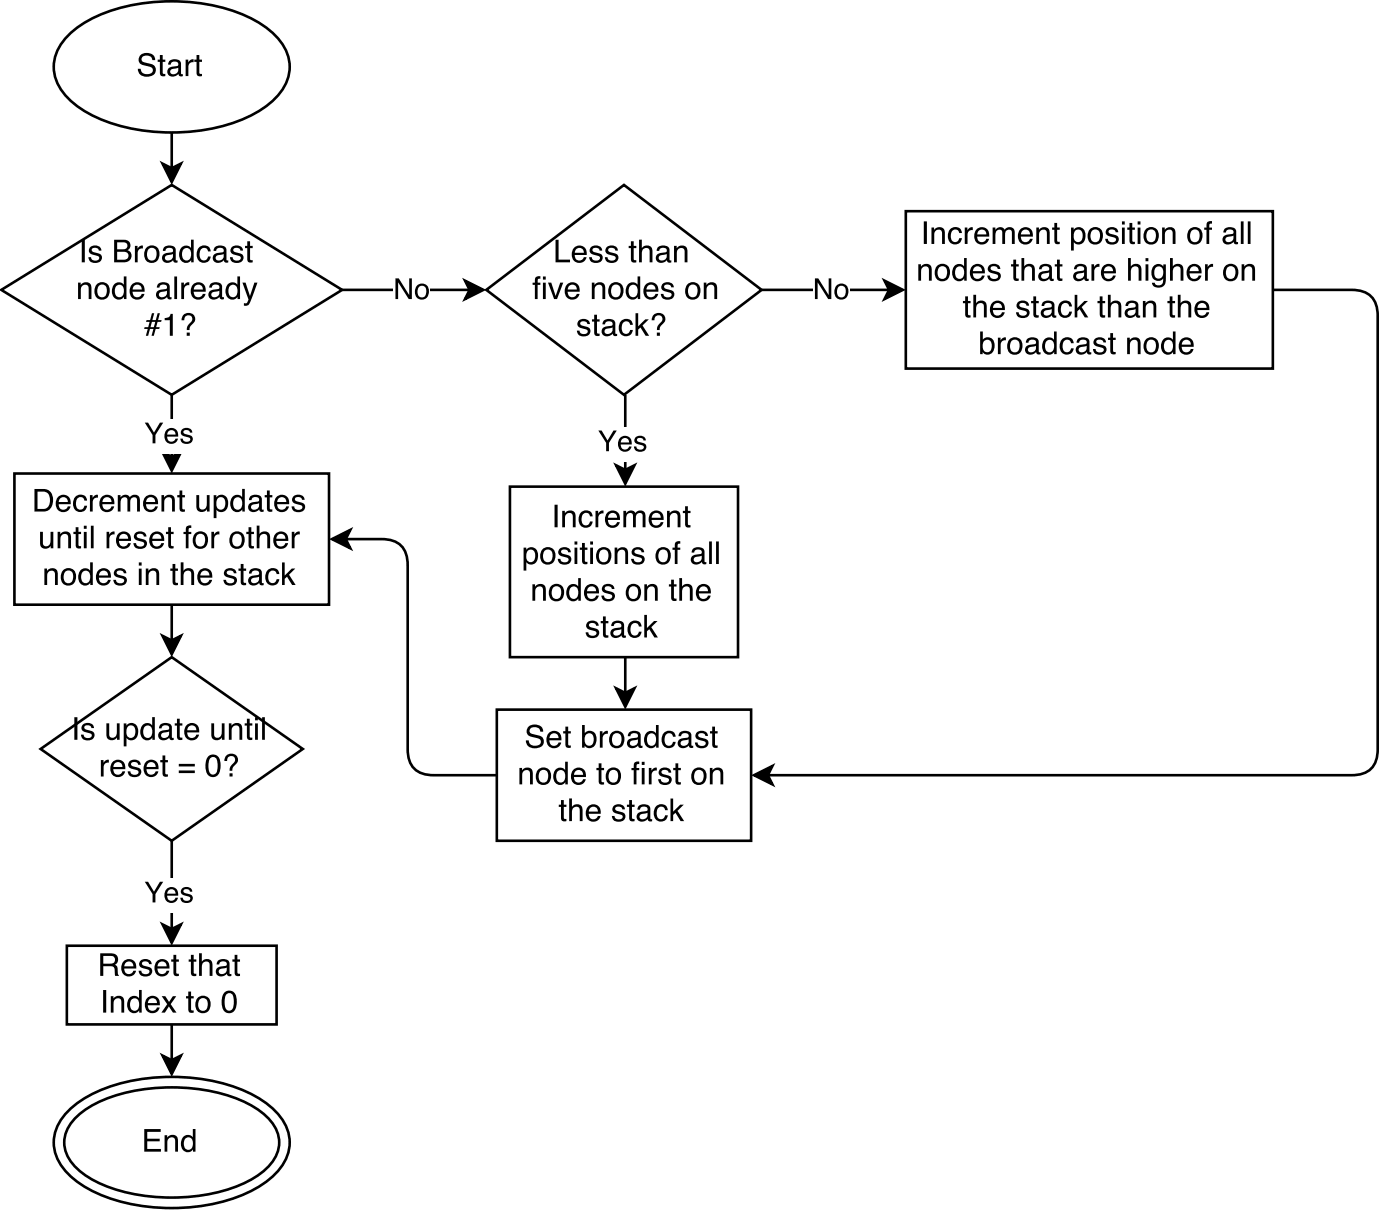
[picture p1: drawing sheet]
<svg xmlns="http://www.w3.org/2000/svg" width="188mm" height="163mm" viewBox="0 0 188 163" stroke-linecap="round" stroke-linejoin="round" font-family="sans-serif">
<path d="M8.8 5.1a15 15 0 0 1 7.3-4 26.7 26.7 0 0 1 16.9 1 10.3 10.3 0 0 1 5.6 4.9 5.4 5.4 0 0 1-1.2 5.9 15 15 0 0 1-7.3 4 26.7 26.7 0 0 1-16.9-1 10.3 10.3 0 0 1-5.5-4.9 5.4 5.4 0 0 1 1.1-5.9z" fill="none" stroke="#000" stroke-width=".35"/>
<path d="M18.9 7.4a1.27 1.27 0 0 1 1.9 .4l.1 .3h-.4a.75 .75 0 0 0-.7-.6 .75 .75 0 0 0-.8 .5 .64 .64 0 0 0 .8 .5l.4 .1a.87 .87 0 0 1 .8 .9 .87 .87 0 0 1-.9 .8 1.15 1.15 0 0 1-1.6-1h.4a.85 .85 0 0 0 .8 .7 .85 .85 0 0 0 .9-.6 .58 .58 0 0 0-.7-.5l-.4-.1a.81 .81 0 0 1-.8-.5 .81 .81 0 0 1 .2-.9zM21.5 7.4h.4v.6h.3v.3h-.3v1.5l.1 .1h.2v.3a.53 .53 0 0 1-.7-.4v-1.5h-.3v-.3h.3zM22.9 9.5a.43 .43 0 0 0 .2 .5 .43 .43 0 0 0 .6-.1 .66 .66 0 0 0 .3-.8l-.8 .2zM22.7 8.3a1.07 1.07 0 0 1 1.6 .1l.1 1.5 .2 .1v.2a.42 .42 0 0 1-.6-.3 .77 .77 0 0 1-1 .4 .77 .77 0 0 1-.4-1l.1-.1a1.92 1.92 0 0 1 1.2-.3l.1-.2a.52 .52 0 0 0-.5-.4 .52 .52 0 0 0-.5 .4h-.4zM25 8h.3v.4a.64 .64 0 0 1 .8-.4v.4a.58 .58 0 0 0-.8 .6v1.2h-.3zM26.4 7.4h.4v.6h.4v.3h-.4v1.5l.1 .1h.3v.3a.53 .53 0 0 1-.8-.4v-1.5h-.3v-.3h.3z" fill="#000"/>
<path d="M.2 39l22.9-14.1 22.9 14.1-22.9 14.1z" fill="#fff"/>
<path d="M.2 39l22.9-14.1 22.9 14.1-22.9 14.1z" fill="none" stroke="#000" stroke-width=".35"/>
<g fill="#000">
<path d="M10.5 38h.4v.3a.78 .78 0 0 1 .9-.3 .78 .78 0 0 1 .5 .8v1.4h-.4v-1.4a.55 .55 0 0 0-.6-.5 .55 .55 0 0 0-.4 .8v1.1h-.4zM13.4 38.4a1.05 1.05 0 0 0 .1 1.6 .77 .77 0 0 0 .9-1.1 .62 .62 0 0 0-.4-.6 .62 .62 0 0 0-.6 .1zM13 38.3a1.06 1.06 0 0 1 1.3-.2 1.06 1.06 0 0 1 .4 1.3 1.05 1.05 0 0 1-1.3 .9 1.05 1.05 0 0 1-.7-1.5zM15.6 38.5a1.02 1.02 0 0 0 .3 1.4 .75 .75 0 0 0 .7-.3 .75 .75 0 0 0 .1-.7 .58 .58 0 0 0-.4-.6 .58 .58 0 0 0-.7 .2zM15.5 38.1l.7-.1 .5 .3v-1.1h.3v3h-.3v-.3a.91 .91 0 0 1-1.1 .3 .91 .91 0 0 1-.5-1 1.31 1.31 0 0 1 .4-1.1zM17.7 38.3a1.01 1.01 0 0 1 1.3-.2 1.01 1.01 0 0 1 .5 1.1h-1.7a.63 .63 0 0 0 .5 .8 .63 .63 0 0 0 .8-.5h.3a1.01 1.01 0 0 1-1.1 .8 1.01 1.01 0 0 1-.9-1.1l.2-.7zM18 38.5l-.2 .4h1.3a.61 .61 0 0 0-.4-.6 .61 .61 0 0 0-.7 .2zM21.4 39.4a.43 .43 0 0 0 .2 .6 .43 .43 0 0 0 .6-.1 .66 .66 0 0 0 .3-.8l-.8 .2zM21.2 38.2a1.07 1.07 0 0 1 1.6 .2v1.5l.3 .1v.2a.42 .42 0 0 1-.6-.3 .77 .77 0 0 1-1 .4 .77 .77 0 0 1-.4-1l.1-.1a1.92 1.92 0 0 1 1.2-.4l.1-.1a.52 .52 0 0 0-.5-.4 .52 .52 0 0 0-.6 .4h-.3zM23.5 37.2h.3v3h-.3zM24.4 38h.3v.4a.64 .64 0 0 1 .8-.4v.4a.58 .58 0 0 0-.7 .5v1.3h-.4zM26 38.3a1.01 1.01 0 0 1 1.2-.2 1.01 1.01 0 0 1 .5 1.1h-1.6a.63 .63 0 0 0 .4 .8 .63 .63 0 0 0 .8-.5h.4a1.01 1.01 0 0 1-1.2 .8 1.01 1.01 0 0 1-.8-1.1l.1-.7zM26.3 38.5l-.2 .4h1.2a.61 .61 0 0 0-.4-.6 .61 .61 0 0 0-.6 .2zM28.5 39.4a.43 .43 0 0 0 .2 .6 .43 .43 0 0 0 .5-.1 .66 .66 0 0 0 .3-.8l-.8 .2zM28.3 38.2a1.07 1.07 0 0 1 1.6 .2v1.5l.2 .1v.2a.42 .42 0 0 1-.6-.3 .77 .77 0 0 1-1 .4 .77 .77 0 0 1-.4-1l.1-.1a1.92 1.92 0 0 1 1.2-.4l.1-.1a.52 .52 0 0 0-.5-.4 .52 .52 0 0 0-.5 .4h-.3zM30.9 38.5a1.02 1.02 0 0 0 .3 1.4 .75 .75 0 0 0 .7-.3 .75 .75 0 0 0 0-.7 .58 .58 0 0 0-.4-.6 .58 .58 0 0 0-.6 .2zM30.8 38.1l.7-.1 .4 .3v-1.1h.4v3h-.3v-.3a.91 .91 0 0 1-1.2 .3 .91 .91 0 0 1-.5-1 1.31 1.31 0 0 1 .5-1.1zM32.6 38h.4l.6 1.8 .6-1.8h.4l-.9 2.6a.65 .65 0 0 1-.9 .5v-.3h.2a.44 .44 0 0 0 .4-.5z"/>
<path d="M11 32.2h.4v3.1h-.4zM12.2 33.2a.89 .89 0 0 1 1.4 .5h-.3a.51 .51 0 0 0-.5-.4 .51 .51 0 0 0-.5 .3l.2 .2a1.84 1.84 0 0 1 1.2 .7 .83 .83 0 0 1-1.2 .8 .73 .73 0 0 1-.6-.7h.4a.57 .57 0 0 0 .5 .5 .57 .57 0 0 0 .6-.4 .95 .95 0 0 0-1-.5 .57 .57 0 0 1-.4-.4 .57 .57 0 0 1 .2-.6zM15.8 32.6v.9a1.5 1.5 0 0 0 1.2-.1 .49 .49 0 0 0 .1-.6 .49 .49 0 0 0-.6-.2zM15.8 33.9v1h.9a.55 .55 0 0 0 .6-.6 .55 .55 0 0 0-.7-.4zM15.4 32.2h1.3a.75 .75 0 0 1 .8 .5 .75 .75 0 0 1-.4 .9 .86 .86 0 0 1 .6 1.1 .86 .86 0 0 1-1.1 .6h-1.2zM18.2 33.1h.3v.3a.64 .64 0 0 1 .7-.4v.4a.58 .58 0 0 0-.7 .6v1.3h-.3zM20.1 33.4a1.05 1.05 0 0 0 .1 1.6 .77 .77 0 0 0 .9-1.1 .62 .62 0 0 0-.4-.5 .62 .62 0 0 0-.6 0zM19.7 33.3a1.06 1.06 0 0 1 1.3-.1 1.06 1.06 0 0 1 .4 1.3 1.05 1.05 0 0 1-1.3 .8 1.05 1.05 0 0 1-.7-1.4zM22.2 34.5a.43 .43 0 0 0 .2 .5 .43 .43 0 0 0 .6-.1 .66 .66 0 0 0 .3-.7l-.8 .1zM22 33.3a1.07 1.07 0 0 1 1.6 .1l.1 1.5 .2 .1v.3a.42 .42 0 0 1-.6-.3 .77 .77 0 0 1-1 .3 .77 .77 0 0 1-.4-1l.1-.1a1.92 1.92 0 0 1 1.2-.3l.1-.1a.52 .52 0 0 0-.5-.5 .52 .52 0 0 0-.5 .4h-.4zM24.7 33.6a1.02 1.02 0 0 0 .2 1.4 .75 .75 0 0 0 .7-.3 .75 .75 0 0 0 .1-.8 .58 .58 0 0 0-.4-.5 .58 .58 0 0 0-.6 .2zM24.5 33.2l.7-.2 .5 .3v-1.1h.4v3.1h-.4v-.3a.91 .91 0 0 1-1.1 .3 .91 .91 0 0 1-.5-1.1 1.31 1.31 0 0 1 .4-1zM26.7 33.3a.91 .91 0 0 1 1-.3 .91 .91 0 0 1 .7 .8h-.4a.57 .57 0 0 0-.7-.5 .57 .57 0 0 0-.4 .7 .66 .66 0 0 0 .1 .8 .66 .66 0 0 0 .8 .1l.2-.4h.4a.96 .96 0 0 1-1.1 .8 .96 .96 0 0 1-.8-1.1l.1-.6zM29.1 34.5a.43 .43 0 0 0 .1 .5 .43 .43 0 0 0 .6-.1 .66 .66 0 0 0 .3-.7l-.8 .1zM28.9 33.3a1.07 1.07 0 0 1 1.5 .1l.1 1.5 .2 .1v.3a.42 .42 0 0 1-.6-.3 .77 .77 0 0 1-1 .3 .77 .77 0 0 1-.4-1l.1-.1a1.92 1.92 0 0 1 1.2-.3l.1-.1a.52 .52 0 0 0-.5-.5 .52 .52 0 0 0-.5 .4h-.4zM31.2 33.2a.89 .89 0 0 1 1.5 .5h-.4a.51 .51 0 0 0-.4-.4 .51 .51 0 0 0-.5 .3l.1 .2a1.84 1.84 0 0 1 1.2 .7 .83 .83 0 0 1-1.1 .8 .73 .73 0 0 1-.7-.7h.4a.57 .57 0 0 0 .5 .5 .57 .57 0 0 0 .6-.4 .95 .95 0 0 0-.9-.5 .57 .57 0 0 1-.5-.4 .57 .57 0 0 1 .2-.6zM33.3 32.4h.3v.7h.4v.3h-.4v1.4l.1 .2h.3v.3a.53 .53 0 0 1-.7-.5v-1.4h-.3v-.3h.3z"/>
<path d="M20.4 42.1h.4l-.3 .9h.5l.2-.9h.3l-.2 .9h.4v.3h-.5l-.2 .7h.5l-.1 .2h-.5l-.2 1h-.3l.2-1h-.4l-.3 1h-.3l.3-1h-.5l.1-.2h.4l.2-.7h-.4v-.3h.5zM20.4 43.3l-.2 .7h.5l.2-.7zM22.2 42.8l.5-.2 .3-.4h.2v3h-.3v-2.1h-.7zM25.1 44.7h.4v.5h-.4zM24.7 42.4a.87 .87 0 0 1 1.2-.2 .87 .87 0 0 1 .1 1.3l-.2 .2a.79 .79 0 0 0-.3 .7h-.4a1.43 1.43 0 0 1 .7-1.2 .54 .54 0 0 0-.4-.8 .54 .54 0 0 0-.6 .7h-.4z"/>
</g>
<path d="M1.9 63.7h42.4v17.6h-42.4z" fill="#fff"/>
<path d="M1.9 63.7h42.4v17.6h-42.4z" fill="none" stroke="#000" stroke-width=".35"/>
<g fill="#000">
<path d="M5.4 71.5h.4v1.5a.52 .52 0 0 0 .6 .5 .52 .52 0 0 0 .4-.7v-1.3h.4v2.2h-.4v-.3a.77 .77 0 0 1-.8 .4 .77 .77 0 0 1-.6-.8zM7.8 71.5h.3v.3a.78 .78 0 0 1 .9-.3 .78 .78 0 0 1 .6 .8v1.4h-.4v-1.4a.55 .55 0 0 0-.7-.5 .55 .55 0 0 0-.4 .8v1.1h-.3zM10.2 70.9h.4v.6h.3v.3h-.3v1.5v.1h.3v.3a.53 .53 0 0 1-.7-.4v-1.5h-.3v-.3h.3zM11.3 71.5h.4v2.2h-.4zM11.3 70.7h.4v.4h-.4zM12.2 70.7h.4v3h-.4zM14.3 71.5h.4v.4a.64 .64 0 0 1 .7-.4v.4a.58 .58 0 0 0-.7 .6v1.2h-.4zM15.9 71.8a1.01 1.01 0 0 1 1.2-.2 1.01 1.01 0 0 1 .5 1.1h-1.6a.63 .63 0 0 0 .5 .8 .63 .63 0 0 0 .7-.5h.4a1.01 1.01 0 0 1-1.2 .8 1.01 1.01 0 0 1-.8-1.1l.1-.7zM16.2 72l-.2 .4h1.2a.61 .61 0 0 0-.3-.6 .61 .61 0 0 0-.7 .2zM18.2 71.7a.89 .89 0 0 1 1.5 .5h-.3a.51 .51 0 0 0-.5-.4 .51 .51 0 0 0-.5 .3l.1 .2a1.84 1.84 0 0 1 1.3 .6 .83 .83 0 0 1-1.2 .9 .73 .73 0 0 1-.6-.8h.3a.57 .57 0 0 0 .5 .5 .57 .57 0 0 0 .6-.4 .95 .95 0 0 0-.9-.4 .57 .57 0 0 1-.5-.4 .57 .57 0 0 1 .2-.6zM20.4 71.8a1.01 1.01 0 0 1 1.2-.2 1.01 1.01 0 0 1 .5 1.1h-1.6a.63 .63 0 0 0 .5 .8 .63 .63 0 0 0 .7-.5h.4a1.01 1.01 0 0 1-1.2 .8 1.01 1.01 0 0 1-.8-1.1l.1-.7zM20.7 72l-.2 .4h1.2a.61 .61 0 0 0-.3-.6 .61 .61 0 0 0-.7 .2zM22.6 70.9h.4v.6h.4v.3h-.4v1.5l.1 .1h.3v.3a.53 .53 0 0 1-.8-.4v-1.5h-.3v-.3h.3zM25.1 70.8l.3-.1h.3v.3a.29 .29 0 0 0-.3 .3v.2h.3v.3h-.3v1.9h-.4v-1.9h-.3v-.3h.3zM26.6 71.9a1.05 1.05 0 0 0 .2 1.6 .77 .77 0 0 0 .8-1.1 .62 .62 0 0 0-.4-.6 .62 .62 0 0 0-.6 .1zM26.2 71.8a1.06 1.06 0 0 1 1.4-.2 1.06 1.06 0 0 1 .4 1.3 1.05 1.05 0 0 1-1.4 .9 1.05 1.05 0 0 1-.6-1.5zM28.4 71.5h.4v.4a.64 .64 0 0 1 .7-.4v.4a.58 .58 0 0 0-.7 .6v1.2h-.4zM31.5 71.9a1.05 1.05 0 0 0 .2 1.6 .77 .77 0 0 0 .8-1.1 .62 .62 0 0 0-.3-.6 .62 .62 0 0 0-.7 .1zM31.1 71.8a1.06 1.06 0 0 1 1.4-.2 1.06 1.06 0 0 1 .4 1.3 1.05 1.05 0 0 1-1.3 .9 1.05 1.05 0 0 1-.7-1.5zM33.4 70.9h.4v.6h.4v.3h-.4v1.5l.1 .1h.3v.3a.53 .53 0 0 1-.8-.4v-1.5h-.3v-.3h.3zM34.5 70.7h.4v1.1a.78 .78 0 0 1 .9-.3 .78 .78 0 0 1 .5 .8v1.4h-.3v-1.4a.55 .55 0 0 0-.7-.5 .55 .55 0 0 0-.4 .8v1.1h-.4zM37.1 71.8a1.01 1.01 0 0 1 1.2-.2 1.01 1.01 0 0 1 .5 1.1h-1.6a.63 .63 0 0 0 .4 .8 .63 .63 0 0 0 .8-.5h.4a1.01 1.01 0 0 1-1.2 .8 1.01 1.01 0 0 1-.8-1.1l.1-.7zM37.4 72l-.2 .4h1.2a.61 .61 0 0 0-.3-.6 .61 .61 0 0 0-.7 .2zM39.3 71.5h.3v.4a.64 .64 0 0 1 .7-.4v.4a.58 .58 0 0 0-.7 .6v1.2h-.3z"/>
<path d="M5 66.1v2.3h.8a.97 .97 0 0 0 .9-1.1 .96 .96 0 0 0-.9-1.2zM4.6 65.8a2.54 2.54 0 0 1 2 .2 1.82 1.82 0 0 1-.1 2.6l-.6 .2h-1.3zM7.8 66.9a1.01 1.01 0 0 1 1.2-.3 1.01 1.01 0 0 1 .5 1.2h-1.6a.63 .63 0 0 0 .5 .7 .63 .63 0 0 0 .7-.4h.4a1.01 1.01 0 0 1-1.2 .8 1.01 1.01 0 0 1-.8-1.2v-.3zM8.1 67l-.2 .5h1.2a.61 .61 0 0 0-.3-.6 .61 .61 0 0 0-.7 .1zM10.1 66.8a.91 .91 0 0 1 1-.3 .91 .91 0 0 1 .6 .8h-.3a.57 .57 0 0 0-.7-.4 .57 .57 0 0 0-.5 .6 .66 .66 0 0 0 .2 .8 .66 .66 0 0 0 .8 .1l.2-.4h.3a.96 .96 0 0 1-1.1 .8 .96 .96 0 0 1-.8-1.1l.1-.6zM12.1 66.6h.4v.4a.64 .64 0 0 1 .7-.5v.4a.58 .58 0 0 0-.7 .6v1.3h-.4zM13.7 66.9a1.01 1.01 0 0 1 1.2-.3 1.01 1.01 0 0 1 .5 1.2h-1.6a.63 .63 0 0 0 .4 .7 .63 .63 0 0 0 .8-.4h.4a1.01 1.01 0 0 1-1.2 .8 1.01 1.01 0 0 1-.8-1.2l.1-.6zM14 67l-.2 .5h1.2a.61 .61 0 0 0-.3-.6 .61 .61 0 0 0-.7 .1zM15.9 66.6h.3v.3a.72 .72 0 0 1 1.3 0 .73 .73 0 0 1 .8-.4 .73 .73 0 0 1 .5 .8v1.5h-.4v-1.5a.48 .48 0 0 0-.6-.4 .48 .48 0 0 0-.3 .6v1.3h-.4v-1.5a.46 .46 0 0 0-.4-.4 .46 .46 0 0 0-.5 .5v1.4h-.3zM19.5 66.9a1.01 1.01 0 0 1 1.3-.3 1.01 1.01 0 0 1 .5 1.2h-1.7a.63 .63 0 0 0 .5 .7 .63 .63 0 0 0 .8-.4h.3a1.01 1.01 0 0 1-1.1 .8 1.01 1.01 0 0 1-.9-1.2l.1-.3zM19.8 67l-.1 .5h1.2a.61 .61 0 0 0-.4-.6 .61 .61 0 0 0-.7 .1zM21.7 66.6h.4v.3a.78 .78 0 0 1 .9-.4 .78 .78 0 0 1 .5 .9v1.4h-.3v-1.4a.55 .55 0 0 0-.7-.5 .55 .55 0 0 0-.4 .7v1.2h-.4zM24.2 66h.3v.6h.4v.3h-.4v1.4l.1 .2h.3v.3a.53 .53 0 0 1-.7-.5v-1.4h-.3v-.3h.3zM26.4 66.6h.4v1.4a.52 .52 0 0 0 .6 .5 .52 .52 0 0 0 .4-.6v-1.3h.4v2.2h-.3v-.3a.77 .77 0 0 1-.9 .3 .77 .77 0 0 1-.6-.7zM29.3 67a1.12 1.12 0 0 0 .2 1.5 .73 .73 0 0 0 .7-.2 .73 .73 0 0 0 .1-.8v-.1a.57 .57 0 0 0-.4-.5 .57 .57 0 0 0-.6 .1zM28.8 66.6h.3v.3a.9 .9 0 0 1 1.1-.3 .9 .9 0 0 1 .5 1 .95 .95 0 0 1-.4 1.1 .95 .95 0 0 1-1.1 0l-.1-.2v1.2h-.3zM31.5 67.1a1.02 1.02 0 0 0 .3 1.4 .75 .75 0 0 0 .7-.3 .75 .75 0 0 0 .1-.8 .58 .58 0 0 0-.4-.5 .58 .58 0 0 0-.7 .2zM31.4 66.7l.7-.1 .5 .3v-1.2h.3v3.1h-.3v-.3a.91 .91 0 0 1-1.1 .3 .91 .91 0 0 1-.5-1.1 1.31 1.31 0 0 1 .4-1zM33.8 68a.43 .43 0 0 0 .2 .5 .43 .43 0 0 0 .6 0 .66 .66 0 0 0 .3-.8l-.8 .1zM33.6 66.8a1.07 1.07 0 0 1 1.6 .1v1.6h.3v.3a.42 .42 0 0 1-.6-.3 .77 .77 0 0 1-1 .3 .77 .77 0 0 1-.4-.9l.1-.2a1.92 1.92 0 0 1 1.2-.3l.1-.1a.52 .52 0 0 0-.5-.5 .52 .52 0 0 0-.6 .5h-.3zM35.9 66h.4v.6h.3v.3h-.3v1.4l.1 .2h.2v.3a.53 .53 0 0 1-.7-.5v-1.4h-.3v-.3h.3zM37.2 66.9a1.01 1.01 0 0 1 1.2-.3 1.01 1.01 0 0 1 .5 1.2h-1.6a.63 .63 0 0 0 .5 .7 .63 .63 0 0 0 .7-.4h.4a1.01 1.01 0 0 1-1.2 .8 1.01 1.01 0 0 1-.8-1.2v-.3zM37.5 67l-.2 .5h1.2a.61 .61 0 0 0-.3-.6 .61 .61 0 0 0-.7 .1zM39.5 66.7a.89 .89 0 0 1 1.5 .5h-.4a.51 .51 0 0 0-.4-.4 .51 .51 0 0 0-.5 .3l.1 .3a1.84 1.84 0 0 1 1.2 .6 .83 .83 0 0 1-1.1 .9 .73 .73 0 0 1-.7-.8h.4a.57 .57 0 0 0 .5 .5 .57 .57 0 0 0 .6-.4 .95 .95 0 0 0-.9-.5 .57 .57 0 0 1-.5-.4 .57 .57 0 0 1 .2-.6z"/>
<path d="M6 76.5h.3v.3a.78 .78 0 0 1 .9-.4 .78 .78 0 0 1 .6 .8v1.5h-.4v-1.4a.55 .55 0 0 0-.7-.5 .55 .55 0 0 0-.4 .7v1.2h-.3zM8.8 76.8a1.05 1.05 0 0 0 .2 1.6 .77 .77 0 0 0 .8-1.1 .62 .62 0 0 0-.3-.5 .62 .62 0 0 0-.7 0zM8.5 76.7a1.06 1.06 0 0 1 1.3-.1 1.06 1.06 0 0 1 .4 1.3 1.05 1.05 0 0 1-1.3 .8 1.05 1.05 0 0 1-.7-1.4zM11.1 77a1.02 1.02 0 0 0 .2 1.4 .75 .75 0 0 0 .8-.3 .75 .75 0 0 0 0-.8 .58 .58 0 0 0-.4-.5 .58 .58 0 0 0-.6 .2zM11 76.6l.6-.2 .5 .3v-1.1h.4v3.1h-.4v-.3a.91 .91 0 0 1-1.1 .3 .91 .91 0 0 1-.5-1.1 1.31 1.31 0 0 1 .5-1zM13.2 76.7a1.01 1.01 0 0 1 1.2-.2 1.01 1.01 0 0 1 .5 1.2h-1.6a.63 .63 0 0 0 .5 .7 .63 .63 0 0 0 .7-.4h.4a1.01 1.01 0 0 1-1.2 .7 1.01 1.01 0 0 1-.8-1.1l.1-.6zM13.5 76.9l-.2 .5h1.2a.61 .61 0 0 0-.3-.6 .61 .61 0 0 0-.7 .1zM15.5 76.6a.89 .89 0 0 1 1.5 .5h-.3a.51 .51 0 0 0-.5-.4 .51 .51 0 0 0-.5 .3l.1 .2a1.84 1.84 0 0 1 1.3 .6 .83 .83 0 0 1-1.2 .9 .73 .73 0 0 1-.6-.7h.3a.57 .57 0 0 0 .5 .5 .57 .57 0 0 0 .6-.4 .95 .95 0 0 0-.9-.5 .57 .57 0 0 1-.5-.4 .57 .57 0 0 1 .2-.6zM18.7 76.5h.4v2.2h-.4zM18.7 75.6h.4v.5h-.4zM19.6 76.5h.4v.3a.78 .78 0 0 1 .9-.4 .78 .78 0 0 1 .5 .8v1.5h-.4v-1.4a.55 .55 0 0 0-.6-.5 .55 .55 0 0 0-.4 .7v1.2h-.4zM23.2 75.8h.4v.7h.3v.3h-.3v1.4l.1 .2h.2v.3a.53 .53 0 0 1-.7-.5v-1.4h-.3v-.3h.3zM24.3 75.6h.4v1.2a.78 .78 0 0 1 .9-.4 .78 .78 0 0 1 .5 .8v1.5h-.4v-1.4a.55 .55 0 0 0-.6-.6 .55 .55 0 0 0-.4 .8v1.2h-.4zM26.8 76.7a1.01 1.01 0 0 1 1.3-.2 1.01 1.01 0 0 1 .5 1.2h-1.7a.63 .63 0 0 0 .5 .7 .63 .63 0 0 0 .8-.4h.3a1.01 1.01 0 0 1-1.1 .7 1.01 1.01 0 0 1-.9-1.1l.2-.6zM27.1 76.9l-.1 .5h1.2a.61 .61 0 0 0-.4-.6 .61 .61 0 0 0-.7 .1zM30.4 76.6a.89 .89 0 0 1 1.4 .5h-.3a.51 .51 0 0 0-.5-.4 .51 .51 0 0 0-.5 .3l.1 .2a1.84 1.84 0 0 1 1.3 .6 .83 .83 0 0 1-1.2 .9 .73 .73 0 0 1-.6-.7h.3a.57 .57 0 0 0 .5 .5 .57 .57 0 0 0 .6-.4 .95 .95 0 0 0-.9-.5 .57 .57 0 0 1-.5-.4 .57 .57 0 0 1 .3-.6zM32.4 75.8h.4v.7h.3v.3h-.3v1.4v.2h.3v.3a.53 .53 0 0 1-.7-.5v-1.4h-.3v-.3h.3zM33.8 77.9a.43 .43 0 0 0 .2 .5 .43 .43 0 0 0 .6-.1 .66 .66 0 0 0 .3-.8l-.8 .2zM33.6 76.7a1.07 1.07 0 0 1 1.6 .1v1.5l.3 .1v.3a.42 .42 0 0 1-.6-.3 .77 .77 0 0 1-1 .3 .77 .77 0 0 1-.4-1l.1-.1a1.92 1.92 0 0 1 1.2-.3l.1-.1a.52 .52 0 0 0-.5-.5 .52 .52 0 0 0-.6 .4h-.3zM36 76.7a.91 .91 0 0 1 .9-.3 .91 .91 0 0 1 .7 .8h-.4a.57 .57 0 0 0-.6-.5 .57 .57 0 0 0-.5 .7 .66 .66 0 0 0 .1 .8 .66 .66 0 0 0 .8 .1l.2-.4h.4a.96 .96 0 0 1-1.1 .8 .96 .96 0 0 1-.8-1.1l.1-.6zM38 75.6h.3v1.8l1-.9h.4l-.8 .8 .9 1.4h-.5l-.7-1.1-.3 .2v.9h-.3z"/>
</g>
<path d="M5.5 100.7l17.6-12.3 17.6 12.3-17.6 12.4z" fill="#fff"/>
<path d="M5.5 100.7l17.6-12.3 17.6 12.3-17.6 12.4z" fill="none" stroke="#000" stroke-width=".35"/>
<g fill="#000">
<path d="M10 96.4h.4v3.1h-.4zM11.2 97.4a.89 .89 0 0 1 1.4 .5h-.3a.51 .51 0 0 0-.5-.4 .51 .51 0 0 0-.5 .3l.2 .3a1.84 1.84 0 0 1 1.2 .6 .83 .83 0 0 1-1.2 .8 .73 .73 0 0 1-.6-.7h.4a.57 .57 0 0 0 .5 .5 .57 .57 0 0 0 .6-.4 .95 .95 0 0 0-1-.5 .57 .57 0 0 1-.4-.4 .57 .57 0 0 1 .2-.6zM14.3 97.3h.4v1.4a.52 .52 0 0 0 .6 .5 .52 .52 0 0 0 .4-.6v-1.3h.4v2.2h-.4v-.3a.77 .77 0 0 1-.8 .3 .77 .77 0 0 1-.6-.7zM17.2 97.7a1.12 1.12 0 0 0 .2 1.5 .73 .73 0 0 0 .7-.2 .73 .73 0 0 0 .1-.8v-.2a.57 .57 0 0 0-.4-.4 .57 .57 0 0 0-.6 .1zM16.6 97.3h.4v.3a.9 .9 0 0 1 1.1-.3 .9 .9 0 0 1 .5 1 .95 .95 0 0 1-.4 1.1 .95 .95 0 0 1-1.1 0l-.1-.2v1.2h-.4zM19.4 97.8a1.02 1.02 0 0 0 .3 1.4 .75 .75 0 0 0 .7-.3 .75 .75 0 0 0 .1-.8 .58 .58 0 0 0-.4-.5 .58 .58 0 0 0-.7 .2zM19.3 97.4l.7-.2 .5 .4v-1.2h.3v3.1h-.3v-.3a.91 .91 0 0 1-1.1 .3 .91 .91 0 0 1-.5-1.1 1.31 1.31 0 0 1 .4-1zM21.7 98.7a.43 .43 0 0 0 .2 .5 .43 .43 0 0 0 .5 0 .66 .66 0 0 0 .4-.8l-.8 .1zM21.5 97.5a1.07 1.07 0 0 1 1.6 .1v1.6h.3v.3a.42 .42 0 0 1-.6-.3 .77 .77 0 0 1-1 .3 .77 .77 0 0 1-.4-.9l.1-.2a1.92 1.92 0 0 1 1.2-.3l.1-.1a.52 .52 0 0 0-.5-.5 .52 .52 0 0 0-.6 .4h-.3zM23.8 96.7h.4v.6h.3v.3h-.3v1.4l.1 .2h.2v.3a.53 .53 0 0 1-.7-.5v-1.4h-.3v-.3h.3zM25.1 97.6a1.01 1.01 0 0 1 1.2-.3 1.01 1.01 0 0 1 .5 1.2h-1.6a.63 .63 0 0 0 .5 .7 .63 .63 0 0 0 .7-.4h.4a1.01 1.01 0 0 1-1.2 .8 1.01 1.01 0 0 1-.8-1.2l.1-.6zM25.4 97.7l-.2 .5h1.2a.61 .61 0 0 0-.3-.6 .61 .61 0 0 0-.7 .1zM28.4 97.3h.4v1.4a.52 .52 0 0 0 .6 .5 .52 .52 0 0 0 .4-.6v-1.3h.4v2.2h-.3v-.3a.77 .77 0 0 1-.9 .3 .77 .77 0 0 1-.6-.7zM30.8 97.3h.3v.3a.78 .78 0 0 1 1-.4 .78 .78 0 0 1 .5 .9v1.4h-.4v-1.4a.55 .55 0 0 0-.6-.5 .55 .55 0 0 0-.4 .7v1.2h-.4zM33.2 96.7h.4v.6h.4v.3h-.4v1.4l.1 .2h.3v.3a.53 .53 0 0 1-.8-.5v-1.4h-.3v-.3h.3zM34.3 97.3h.4v2.2h-.4zM34.3 96.4h.4v.5h-.4zM35.3 96.4h.3v3.1h-.3z"/>
<path d="M13.6 102.2h.3v.4a.64 .64 0 0 1 .7-.4v.4a.58 .58 0 0 0-.7 .5v1.3h-.3zM15.1 102.5a1.01 1.01 0 0 1 1.3-.2 1.01 1.01 0 0 1 .5 1.1h-1.7a.63 .63 0 0 0 .5 .8 .63 .63 0 0 0 .8-.5h.3a1.01 1.01 0 0 1-1.1 .8 1.01 1.01 0 0 1-.9-1.1l.2-.7zM15.4 102.7l-.1 .4h1.2a.61 .61 0 0 0-.4-.6 .61 .61 0 0 0-.7 .2zM17.5 102.3a.89 .89 0 0 1 1.4 .5h-.3a.51 .51 0 0 0-.5-.3 .51 .51 0 0 0-.5 .3l.2 .2a1.84 1.84 0 0 1 1.2 .6 .83 .83 0 0 1-1.2 .9 .73 .73 0 0 1-.6-.8h.3a.57 .57 0 0 0 .6 .5 .57 .57 0 0 0 .5-.4 .95 .95 0 0 0-.9-.4 .57 .57 0 0 1-.4-.5 .57 .57 0 0 1 .2-.6zM19.6 102.5a1.01 1.01 0 0 1 1.2-.2 1.01 1.01 0 0 1 .5 1.1h-1.6a.63 .63 0 0 0 .5 .8 .63 .63 0 0 0 .7-.5h.4a1.01 1.01 0 0 1-1.2 .8 1.01 1.01 0 0 1-.8-1.1l.1-.7zM19.9 102.7l-.2 .4h1.3a.61 .61 0 0 0-.4-.6 .61 .61 0 0 0-.7 .2zM21.9 101.6h.3v.6h.4v.3h-.4v1.5l.1 .1h.3v.3a.53 .53 0 0 1-.7-.4v-1.5h-.3v-.3h.3zM24.1 102.7h2.1v.4h-2.1zM24.1 103.6h2.1v.4h-2.1zM28.1 101.6a1.01 1.01 0 0 1 1.1 0 1.01 1.01 0 0 1 .5 1 1.65 1.65 0 0 1-.8 1.9 1.04 1.04 0 0 1-1.2-1.2v-.6a1.52 1.52 0 0 1 .4-1.1zM28.3 101.9a1.97 1.97 0 0 0 .1 2.2 .64 .64 0 0 0 .9-.7v-.8a.62 .62 0 0 0-.3-.7 .62 .62 0 0 0-.7 0zM30.9 104h.4v.4h-.4zM30.4 101.6a.87 .87 0 0 1 1.3-.1 .87 .87 0 0 1 0 1.3l-.1 .1a.79 .79 0 0 0-.3 .7h-.4a1.43 1.43 0 0 1 .7-1.2 .54 .54 0 0 0-.5-.8 .54 .54 0 0 0-.5 .7h-.4z"/>
</g>
<path d="M9 127.2h28.2v10.6h-28.2z" fill="#fff"/>
<path d="M23.1 17.8v4.8M21.9 22l1.2 .6 1.2-.6-1.2 2.5zM23.1 53.1v8.3M21.9 60.8l1.2 .6 1.2-.6-1.2 2.5zM9 127.2h28.2v10.6h-28.2z" fill="none" stroke="#000" stroke-width=".35"/>
<g fill="#000">
<path d="M21.9 22l1.2 .6 1.2-.6-1.2 2.5zM21.9 60.8l1.2 .6 1.2-.6-1.2 2.5z"/>
<path d="M13.9 133.1h.4v3.1h-.4zM14.9 134h.4v.3a.78 .78 0 0 1 .9-.4 .78 .78 0 0 1 .5 .9v1.4h-.4v-1.4a.55 .55 0 0 0-.6-.5 .55 .55 0 0 0-.4 .7v1.2h-.4zM17.7 134.5a1.02 1.02 0 0 0 .2 1.4 .75 .75 0 0 0 .8-.3 .75 .75 0 0 0 0-.8 .58 .58 0 0 0-.4-.5 .58 .58 0 0 0-.6 .2zM17.5 134.1l.7-.2 .5 .3v-1.1h.4v3.1h-.4v-.3a.91 .91 0 0 1-1.1 .3 .91 .91 0 0 1-.5-1.1 1.31 1.31 0 0 1 .4-1zM19.8 134.2a1.01 1.01 0 0 1 1.2-.2 1.01 1.01 0 0 1 .5 1.2h-1.6a.63 .63 0 0 0 .5 .7 .63 .63 0 0 0 .7-.4h.4a1.01 1.01 0 0 1-1.2 .7 1.01 1.01 0 0 1-.8-1.1l.1-.6zM20.1 134.4l-.2 .5h1.2a.61 .61 0 0 0-.3-.6 .61 .61 0 0 0-.7 .1zM21.8 134h.4l.5 .7 .6-.7h.4l-.7 1 .7 1.2h-.4l-.6-.9-.5 .9h-.5l.8-1.2zM25.3 133.3h.4v.7h.4v.3h-.4v1.4l.1 .2h.3v.3a.53 .53 0 0 1-.8-.5v-1.4h-.3v-.3h.3zM26.9 134.3a1.05 1.05 0 0 0 .2 1.6 .77 .77 0 0 0 .8-1.1 .62 .62 0 0 0-.3-.5 .62 .62 0 0 0-.7 0zM26.6 134.2a1.06 1.06 0 0 1 1.3-.1 1.06 1.06 0 0 1 .4 1.3 1.05 1.05 0 0 1-1.3 .8 1.05 1.05 0 0 1-.7-1.4zM30.3 133.4a1.01 1.01 0 0 1 1.1 0 1.01 1.01 0 0 1 .5 1 1.65 1.65 0 0 1-.8 1.8 1.04 1.04 0 0 1-1.3-1.1v-.7a1.52 1.52 0 0 1 .5-1zM30.5 133.7a1.97 1.97 0 0 0 .1 2.2 .64 .64 0 0 0 .8-.8v-.7a.62 .62 0 0 0-.2-.7 .62 .62 0 0 0-.7 0z"/>
<path d="M13.9 128.6v1h.9a.53 .53 0 0 0 .7-.5 .53 .53 0 0 0-.6-.5zM13.5 128.2h1.4a.83 .83 0 0 1 1 .5 .83 .83 0 0 1-.4 1 .92 .92 0 0 1 .4 1.2l.1 .3h-.5l-.1-.8a.46 .46 0 0 0-.6-.5h-.9v1.3h-.4zM16.6 129.3a1.01 1.01 0 0 1 1.2-.2 1.01 1.01 0 0 1 .5 1.1h-1.6a.63 .63 0 0 0 .5 .8 .63 .63 0 0 0 .7-.5h.4a1.01 1.01 0 0 1-1.2 .8 1.01 1.01 0 0 1-.8-1.1l.1-.7zM16.9 129.5l-.2 .4h1.3a.61 .61 0 0 0-.4-.6 .61 .61 0 0 0-.7 .2zM18.9 129.2a.89 .89 0 0 1 1.5 .5h-.3a.51 .51 0 0 0-.5-.4 .51 .51 0 0 0-.5 .3l.1 .2a1.84 1.84 0 0 1 1.3 .6 .83 .83 0 0 1-1.2 .9 .73 .73 0 0 1-.6-.8h.3a.57 .57 0 0 0 .5 .5 .57 .57 0 0 0 .6-.4 .95 .95 0 0 0-.9-.4 .57 .57 0 0 1-.5-.4 .57 .57 0 0 1 .2-.6zM21.1 129.3a1.01 1.01 0 0 1 1.2-.2 1.01 1.01 0 0 1 .5 1.1h-1.6a.63 .63 0 0 0 .5 .8 .63 .63 0 0 0 .7-.5h.4a1.01 1.01 0 0 1-1.2 .8 1.01 1.01 0 0 1-.8-1.1l.1-.7zM21.4 129.5l-.2 .4h1.2a.61 .61 0 0 0-.3-.6 .61 .61 0 0 0-.7 .2zM23.3 128.4h.4v.6h.4v.3h-.4v1.5l.1 .1h.3v.3a.53 .53 0 0 1-.8-.4v-1.5h-.3v-.3h.3zM25.7 128.4h.4v.6h.3v.3h-.3v1.5v.1h.3v.3a.53 .53 0 0 1-.7-.4v-1.5h-.3v-.3h.3zM26.8 128.2h.4v1.1a.78 .78 0 0 1 .9-.3 .78 .78 0 0 1 .5 .8v1.4h-.4v-1.4a.55 .55 0 0 0-.7-.5 .55 .55 0 0 0-.3 .8v1.1h-.4zM29.5 130.5a.43 .43 0 0 0 .2 .5 .43 .43 0 0 0 .5-.1 .66 .66 0 0 0 .3-.8l-.8 .2zM29.3 129.3a1.07 1.07 0 0 1 1.6 .1v1.5l.2 .1v.2a.42 .42 0 0 1-.6-.3 .77 .77 0 0 1-1 .4 .77 .77 0 0 1-.4-1l.1-.1a1.92 1.92 0 0 1 1.2-.3l.1-.2a.52 .52 0 0 0-.5-.4 .52 .52 0 0 0-.5 .4h-.3zM31.6 128.4h.3v.6h.4v.3h-.4v1.5l.1 .1h.3v.3a.53 .53 0 0 1-.7-.4v-1.5h-.3v-.3h.3z"/>
</g>
<path d="M19.4 56.4h6.7v4.6h-6.7z" fill="#fff"/>
<g fill="#000">
<path d="M21.9 85.5l1.2 .6 1.2-.6-1.2 2.5zM21.9 124.3l1.2 .6 1.2-.6-1.2 2.5z"/>
<path d="M19.5 56.8h.4l.8 1.4 .8-1.4h.5l-1.1 1.7v1.1h-.4v-1.1zM22.4 57.8a.93 .93 0 0 1 1.1-.1 .93 .93 0 0 1 .5 1h-1.5a.58 .58 0 0 0 .4 .7 .58 .58 0 0 0 .7-.4h.3a.96 .96 0 0 1-1.2 .6 .96 .96 0 0 1-.5-1.3zM22.7 58l-.2 .4h1.1a.56 .56 0 0 0-.3-.5 .56 .56 0 0 0-.6 .1zM24.5 57.7a.82 .82 0 0 1 1.4 .5h-.3a.47 .47 0 0 0-.5-.4 .47 .47 0 0 0-.4 .3l.1 .2a1.69 1.69 0 0 1 1.1 .6 .76 .76 0 0 1-1.1 .8 .67 .67 0 0 1-.5-.7h.3a.52 .52 0 0 0 .5 .4 .52 .52 0 0 0 .5-.3l-.1-.2-.6-.2a.56 .56 0 0 1-.5-.3 .56 .56 0 0 1 .1-.7z"/>
</g>
<path d="M21.9 85.5l1.2 .6 1.2-.6-1.2 2.5zM23.1 81.3v4.8M23.1 113.1v11.8M21.9 124.3l1.2 .6 1.2-.6-1.2 2.5z" fill="none" stroke="#000" stroke-width=".35"/>
<path d="M19.4 118.2h6.7v4.6h-6.7z" fill="#fff"/>
<path d="M19.5 118.6h.4l.8 1.3 .8-1.3h.5l-1.1 1.6v1.2h-.4v-1.2zM22.4 119.6a.93 .93 0 0 1 1.1-.2 .93 .93 0 0 1 .5 1h-1.5a.58 .58 0 0 0 .4 .7 .58 .58 0 0 0 .7-.4h.3a.96 .96 0 0 1-1.2 .7 .96 .96 0 0 1-.5-1.3zM22.7 119.7l-.2 .5h1.1a.56 .56 0 0 0-.3-.6 .56 .56 0 0 0-.6 .1zM24.5 119.5a.82 .82 0 0 1 1.4 .4h-.3a.47 .47 0 0 0-.5-.3 .47 .47 0 0 0-.4 .2l.1 .2a1.69 1.69 0 0 1 1.1 .6 .76 .76 0 0 1-1.1 .8 .67 .67 0 0 1-.5-.7h.3a.52 .52 0 0 0 .5 .5 .52 .52 0 0 0 .5-.4l-.1-.2-.6-.2a.56 .56 0 0 1-.5-.3 .56 .56 0 0 1 .1-.6z" fill="#000"/>
<path d="M65.4 39l18.6-14.1 18.5 14.1-18.5 14.1z" fill="#fff"/>
<path d="M46 39h17.2M62.6 37.7l2.4 1.3-2.4 1.2 .6-1.2zM65.4 39l18.6-14.1 18.5 14.1-18.5 14.1z" fill="none" stroke="#000" stroke-width=".35"/>
<g fill="#000">
<path d="M62.6 37.7l2.4 1.3-2.4 1.2 .6-1.2z"/>
<path d="M72.1 37.3l.2-.1 .4-.1v.4a.29 .29 0 0 0-.4 .3v.2h.4v.3h-.4v1.9h-.3v-1.9h-.3v-.3h.3zM73.1 38h.3v2.2h-.3zM73.1 37.2h.3v.4h-.3zM73.7 38h.5l.6 1.8 .6-1.8h.4l-.8 2.2h-.4zM76.3 38.3a1.01 1.01 0 0 1 1.2-.2 1.01 1.01 0 0 1 .5 1.1h-1.6a.63 .63 0 0 0 .5 .8 .63 .63 0 0 0 .7-.5h.4a1.01 1.01 0 0 1-1.2 .8 1.01 1.01 0 0 1-.8-1.1l.1-.7zM76.6 38.5l-.2 .4h1.2a.61 .61 0 0 0-.3-.6 .61 .61 0 0 0-.7 .2zM79.6 38h.4v.3a.78 .78 0 0 1 .9-.3 .78 .78 0 0 1 .5 .8v1.4h-.3v-1.4a.55 .55 0 0 0-.7-.5 .55 .55 0 0 0-.4 .8v1.1h-.4zM82.5 38.4a1.05 1.05 0 0 0 .2 1.6 .77 .77 0 0 0 .8-1.1 .62 .62 0 0 0-.3-.6 .62 .62 0 0 0-.7 .1zM82.1 38.3a1.06 1.06 0 0 1 1.4-.2 1.06 1.06 0 0 1 .4 1.3 1.05 1.05 0 0 1-1.4 .9 1.05 1.05 0 0 1-.6-1.5zM84.8 38.5a1.02 1.02 0 0 0 .2 1.4 .75 .75 0 0 0 .7-.3 .75 .75 0 0 0 .1-.7 .58 .58 0 0 0-.4-.6 .58 .58 0 0 0-.6 .2zM84.6 38.1l.7-.1 .5 .3v-1.1h.3v3h-.3v-.3a.91 .91 0 0 1-1.1 .3 .91 .91 0 0 1-.5-1 1.31 1.31 0 0 1 .4-1.1zM86.9 38.3a1.01 1.01 0 0 1 1.2-.2 1.01 1.01 0 0 1 .5 1.1h-1.6a.63 .63 0 0 0 .4 .8 .63 .63 0 0 0 .8-.5h.4a1.01 1.01 0 0 1-1.2 .8 1.01 1.01 0 0 1-.8-1.1l.1-.7zM87.2 38.5l-.2 .4h1.2a.61 .61 0 0 0-.3-.6 .61 .61 0 0 0-.7 .2zM89.2 38.1a.89 .89 0 0 1 1.5 .5h-.4a.51 .51 0 0 0-.4-.3 .51 .51 0 0 0-.5 .3l.1 .2a1.84 1.84 0 0 1 1.2 .6 .83 .83 0 0 1-1.2 .9 .73 .73 0 0 1-.6-.8h.4a.57 .57 0 0 0 .5 .5 .57 .57 0 0 0 .6-.4 .95 .95 0 0 0-.9-.4 .57 .57 0 0 1-.5-.5 .57 .57 0 0 1 .2-.6zM92.9 38.4a1.05 1.05 0 0 0 .1 1.6 .77 .77 0 0 0 .9-1.1 .62 .62 0 0 0-.4-.6 .62 .62 0 0 0-.6 .1zM92.5 38.3a1.06 1.06 0 0 1 1.3-.2 1.06 1.06 0 0 1 .4 1.3 1.05 1.05 0 0 1-1.3 .9 1.05 1.05 0 0 1-.7-1.5zM94.7 38h.3v.3a.78 .78 0 0 1 1-.3 .78 .78 0 0 1 .5 .8v1.4h-.4v-1.4a.55 .55 0 0 0-.6-.5 .55 .55 0 0 0-.4 .8v1.1h-.4z"/>
<path d="M74.8 32.2h.4v2.7h1.5v.4h-1.9zM77.2 33.3a1.01 1.01 0 0 1 1.3-.2 1.01 1.01 0 0 1 .5 1.2h-1.7a.63 .63 0 0 0 .5 .7 .63 .63 0 0 0 .8-.4h.3a1.01 1.01 0 0 1-1.1 .7 1.01 1.01 0 0 1-.9-1.1l.2-.6zM77.5 33.5l-.2 .5h1.3a.61 .61 0 0 0-.4-.6 .61 .61 0 0 0-.7 .1zM79.6 33.2a.89 .89 0 0 1 1.4 .5h-.3a.51 .51 0 0 0-.5-.4 .51 .51 0 0 0-.5 .3l.2 .2a1.84 1.84 0 0 1 1.2 .7 .83 .83 0 0 1-1.2 .8 .73 .73 0 0 1-.6-.7h.3a.57 .57 0 0 0 .5 .5 .57 .57 0 0 0 .6-.4 .95 .95 0 0 0-.9-.5 .57 .57 0 0 1-.5-.4 .57 .57 0 0 1 .3-.6zM81.7 33.2a.89 .89 0 0 1 1.4 .5h-.3a.51 .51 0 0 0-.5-.4 .51 .51 0 0 0-.5 .3l.2 .2a1.84 1.84 0 0 1 1.2 .7 .83 .83 0 0 1-1.2 .8 .73 .73 0 0 1-.6-.7h.3a.57 .57 0 0 0 .6 .5 .57 .57 0 0 0 .6-.4 .95 .95 0 0 0-1-.5 .57 .57 0 0 1-.4-.4 .57 .57 0 0 1 .2-.6zM84.9 32.4h.4v.7h.3v.3h-.3v1.4v.2h.3v.3a.53 .53 0 0 1-.7-.5v-1.4h-.3v-.3h.3zM86 32.2h.4v1.2a.78 .78 0 0 1 .9-.3 .78 .78 0 0 1 .5 .8v1.4h-.4v-1.4a.55 .55 0 0 0-.6-.6 .55 .55 0 0 0-.4 .8v1.2h-.4zM88.7 34.5a.43 .43 0 0 0 .2 .5 .43 .43 0 0 0 .5-.1 .66 .66 0 0 0 .3-.7l-.8 .1zM88.5 33.3a1.07 1.07 0 0 1 1.6 .1v1.5l.2 .1v.3a.42 .42 0 0 1-.6-.3 .77 .77 0 0 1-1 .3 .77 .77 0 0 1-.4-1l.1-.1a1.92 1.92 0 0 1 1.2-.3l.1-.1a.52 .52 0 0 0-.5-.5 .52 .52 0 0 0-.5 .4h-.3zM90.7 33.1h.4v.3a.78 .78 0 0 1 .9-.4 .78 .78 0 0 1 .5 .9v1.4h-.4v-1.4a.55 .55 0 0 0-.6-.5 .55 .55 0 0 0-.4 .7v1.2h-.4z"/>
<path d="M77.9 43.1a.89 .89 0 0 1 1.5 .5h-.4a.51 .51 0 0 0-.4-.4 .51 .51 0 0 0-.5 .3l.1 .2a1.84 1.84 0 0 1 1.2 .6 .83 .83 0 0 1-1.2 .9 .73 .73 0 0 1-.6-.7h.4a.57 .57 0 0 0 .5 .4 .57 .57 0 0 0 .6-.3 .95 .95 0 0 0-.9-.5 .57 .57 0 0 1-.5-.4 .57 .57 0 0 1 .2-.6zM80 42.3h.3v.6h.4v.3h-.4v1.5l.1 .1 .3 .1v.3a.53 .53 0 0 1-.7-.5v-1.5h-.3v-.3h.3zM81.4 44.4a.43 .43 0 0 0 .2 .5 .43 .43 0 0 0 .5-.1 .66 .66 0 0 0 .3-.8l-.8 .2zM81.2 43.2a1.07 1.07 0 0 1 1.6 .1v1.5l.2 .1v.3a.42 .42 0 0 1-.6-.3 .77 .77 0 0 1-1 .3 .77 .77 0 0 1-.4-1l.1-.1a1.92 1.92 0 0 1 1.2-.3l.1-.2a.52 .52 0 0 0-.5-.4 .52 .52 0 0 0-.5 .4h-.3zM83.5 43.2a.91 .91 0 0 1 1-.3 .91 .91 0 0 1 .7 .8h-.4a.57 .57 0 0 0-.7-.5 .57 .57 0 0 0-.4 .7 .66 .66 0 0 0 .1 .8 .66 .66 0 0 0 .8 .1l.2-.4h.4a.96 .96 0 0 1-1.1 .8 .96 .96 0 0 1-.8-1.1l.1-.7zM85.5 42.1h.4v1.8l.9-1h.5l-.8 .9 .9 1.4h-.5l-.7-1.2-.3 .3v.9h-.4zM88.4 44.7h.4v.5h-.4zM87.9 42.4a.87 .87 0 0 1 1.3-.2 .87 .87 0 0 1 0 1.3l-.1 .2a.79 .79 0 0 0-.3 .7h-.4a1.43 1.43 0 0 1 .7-1.2 .54 .54 0 0 0-.5-.8 .54 .54 0 0 0-.5 .7h-.4z"/>
</g>
<path d="M52.9 37h5v4.6h-5z" fill="#fff"/>
<path d="M53.2 37.4h.5l1.4 2.3v-2.3h.3v2.8h-.4l-1.4-2.2v2.2h-.4zM56.4 38.5a.96 .96 0 0 0 .2 1.5 .71 .71 0 0 0 .8-1l-.1-.2a.56 .56 0 0 0-.9-.3zM56.1 38.4a.97 .97 0 0 1 1.2-.1 .97 .97 0 0 1 .4 1.2 .97 .97 0 0 1-1.2 .8 .97 .97 0 0 1-.6-1.4z" fill="#000"/>
<path d="M68.6 65.4h30.7v23h-30.7z" fill="#fff"/>
<path d="M84.1 53.1v10.1M68.6 65.4h30.7v23h-30.7zM82.9 62.6l1.2 .6 1.3-.6-1.3 2.4z" fill="none" stroke="#000" stroke-width=".35"/>
<g fill="#000">
<path d="M82.9 62.6l1.2 .6 1.3-.6-1.3 2.4z"/>
<path d="M71.6 78.6h.4v.3a.78 .78 0 0 1 .9-.4 .78 .78 0 0 1 .5 .9v1.4h-.3v-1.4a.55 .55 0 0 0-.7-.5 .55 .55 0 0 0-.4 .7v1.2h-.4zM74.5 78.9a1.05 1.05 0 0 0 .2 1.6 .77 .77 0 0 0 .8-1.1 .62 .62 0 0 0-.3-.5 .62 .62 0 0 0-.7 0zM74.1 78.8a1.06 1.06 0 0 1 1.4-.1 1.06 1.06 0 0 1 .4 1.3 1.05 1.05 0 0 1-1.4 .8 1.05 1.05 0 0 1-.6-1.4zM76.8 79.1a1.02 1.02 0 0 0 .2 1.4 .75 .75 0 0 0 .7-.3 .75 .75 0 0 0 .1-.8 .58 .58 0 0 0-.4-.5 .58 .58 0 0 0-.6 .2zM76.6 78.7l.7-.2 .5 .4v-1.2h.4v3.1h-.4v-.3a.91 .91 0 0 1-1.1 .3 .91 .91 0 0 1-.5-1.1 1.31 1.31 0 0 1 .4-1zM78.9 78.9a1.01 1.01 0 0 1 1.2-.3 1.01 1.01 0 0 1 .5 1.2h-1.6a.63 .63 0 0 0 .5 .7 .63 .63 0 0 0 .7-.4h.4a1.01 1.01 0 0 1-1.2 .8 1.01 1.01 0 0 1-.8-1.2l.1-.6zM79.2 79l-.2 .5h1.2a.61 .61 0 0 0-.3-.6 .61 .61 0 0 0-.7 .1zM81.2 78.7a.89 .89 0 0 1 1.5 .5h-.4a.51 .51 0 0 0-.4-.4 .51 .51 0 0 0-.5 .3l.1 .3a1.84 1.84 0 0 1 1.2 .6 .83 .83 0 0 1-1.2 .8 .73 .73 0 0 1-.6-.7h.4a.57 .57 0 0 0 .5 .5 .57 .57 0 0 0 .6-.4 .95 .95 0 0 0-.9-.5 .57 .57 0 0 1-.5-.4 .57 .57 0 0 1 .2-.6zM84.9 78.9a1.05 1.05 0 0 0 .1 1.6 .77 .77 0 0 0 .9-1.1 .62 .62 0 0 0-.4-.5 .62 .62 0 0 0-.6 0zM84.5 78.8a1.06 1.06 0 0 1 1.3-.1 1.06 1.06 0 0 1 .4 1.3 1.05 1.05 0 0 1-1.3 .8 1.05 1.05 0 0 1-.7-1.4zM86.7 78.6h.4v.3a.78 .78 0 0 1 .9-.4 .78 .78 0 0 1 .5 .9v1.4h-.4v-1.4a.55 .55 0 0 0-.6-.5 .55 .55 0 0 0-.4 .7v1.2h-.4zM90.3 78h.4v.6h.3v.3h-.3v1.4l.1 .2h.2v.3a.53 .53 0 0 1-.7-.5v-1.4h-.3v-.3h.3zM91.4 77.7h.4v1.2a.78 .78 0 0 1 .9-.3 .78 .78 0 0 1 .5 .8v1.4h-.4v-1.4a.55 .55 0 0 0-.6-.5 .55 .55 0 0 0-.4 .7v1.2h-.4zM93.9 78.9a1.01 1.01 0 0 1 1.3-.3 1.01 1.01 0 0 1 .5 1.2h-1.7a.63 .63 0 0 0 .5 .7 .63 .63 0 0 0 .8-.4h.3a1.01 1.01 0 0 1-1.1 .8 1.01 1.01 0 0 1-.9-1.2l.2-.6zM94.2 79l-.2 .5h1.3a.61 .61 0 0 0-.4-.6 .61 .61 0 0 0-.7 .1z"/>
<path d="M71 74.1a1.12 1.12 0 0 0 .2 1.5 .73 .73 0 0 0 .7-.3 .73 .73 0 0 0 .1-.7v-.2a.57 .57 0 0 0-.4-.5 .57 .57 0 0 0-.6 .2zM70.5 73.6h.3v.3a.9 .9 0 0 1 1.1-.2 .9 .9 0 0 1 .5 1 .95 .95 0 0 1-.4 1 .95 .95 0 0 1-1.1 0l-.1-.1v1.1h-.3zM73.3 74a1.05 1.05 0 0 0 .2 1.6 .77 .77 0 0 0 .8-1.1 .62 .62 0 0 0-.3-.6 .62 .62 0 0 0-.7 .1zM73 73.9a1.06 1.06 0 0 1 1.3-.2 1.06 1.06 0 0 1 .4 1.3 1.05 1.05 0 0 1-1.3 .9 1.05 1.05 0 0 1-.7-1.5zM75.3 73.8a.89 .89 0 0 1 1.5 .5h-.3a.51 .51 0 0 0-.5-.4 .51 .51 0 0 0-.5 .3l.1 .2a1.84 1.84 0 0 1 1.3 .6 .83 .83 0 0 1-1.2 .9 .73 .73 0 0 1-.6-.7h.3a.57 .57 0 0 0 .5 .4 .57 .57 0 0 0 .6-.4 .95 .95 0 0 0-.9-.4 .57 .57 0 0 1-.5-.4 .57 .57 0 0 1 .2-.6zM77.3 73.6h.4v2.2h-.4zM77.3 72.8h.4v.4h-.4zM78.3 73h.4v.6h.3v.3h-.3v1.5l.1 .1 .2 .1v.2a.53 .53 0 0 1-.7-.4v-1.5h-.3v-.3h.3zM79.4 73.6h.4v2.2h-.4zM79.4 72.8h.4v.4h-.4zM80.9 74a1.05 1.05 0 0 0 .1 1.6 .77 .77 0 0 0 .9-1.1 .62 .62 0 0 0-.4-.6 .62 .62 0 0 0-.6 .1zM80.5 73.9a1.06 1.06 0 0 1 1.3-.2 1.06 1.06 0 0 1 .4 1.3 1.05 1.05 0 0 1-1.3 .9 1.05 1.05 0 0 1-.7-1.5zM82.7 73.6h.4v.3a.78 .78 0 0 1 .9-.3 .78 .78 0 0 1 .5 .8v1.4h-.4v-1.3a.55 .55 0 0 0-.6-.6 .55 .55 0 0 0-.4 .8v1.1h-.4zM85.2 73.8a.89 .89 0 0 1 1.5 .5h-.4a.51 .51 0 0 0-.4-.4 .51 .51 0 0 0-.5 .3l.1 .2a1.84 1.84 0 0 1 1.2 .6 .83 .83 0 0 1-1.2 .9 .73 .73 0 0 1-.6-.7h.4a.57 .57 0 0 0 .5 .4 .57 .57 0 0 0 .6-.4 .95 .95 0 0 0-.9-.4 .57 .57 0 0 1-.5-.4 .57 .57 0 0 1 .2-.6zM88.9 74a1.05 1.05 0 0 0 .1 1.6 .77 .77 0 0 0 .9-1.1 .62 .62 0 0 0-.4-.6 .62 .62 0 0 0-.6 .1zM88.5 73.9a1.06 1.06 0 0 1 1.3-.2 1.06 1.06 0 0 1 .4 1.3 1.05 1.05 0 0 1-1.3 .9 1.05 1.05 0 0 1-.7-1.5zM90.9 73l.3-.2h.3v.3a.29 .29 0 0 0-.3 .3v.2h.3v.3h-.3v1.9h-.4v-1.9h-.3v-.3h.3zM93.4 75.1a.43 .43 0 0 0 .2 .5 .43 .43 0 0 0 .5-.1 .66 .66 0 0 0 .3-.8l-.8 .2zM93.2 73.9a1.07 1.07 0 0 1 1.6 .1v1.5l.2 .1v.3a.42 .42 0 0 1-.6-.3 .77 .77 0 0 1-1 .3 .77 .77 0 0 1-.4-1l.1-.1a1.92 1.92 0 0 1 1.2-.3l.1-.2a.52 .52 0 0 0-.5-.4 .52 .52 0 0 0-.5 .4h-.3zM95.4 72.8h.4v3h-.4zM96.4 72.8h.3v3h-.3z"/>
<path d="M74.6 67.9h.4v3h-.4zM75.7 68.7h.3v.3a.78 .78 0 0 1 .9-.4 .78 .78 0 0 1 .6 .9v1.4h-.4v-1.4a.55 .55 0 0 0-.7-.5 .55 .55 0 0 0-.4 .7v1.2h-.3zM78.1 69a.91 .91 0 0 1 1-.3 .91 .91 0 0 1 .6 .7h-.3a.57 .57 0 0 0-.7-.4 .57 .57 0 0 0-.4 .7 .66 .66 0 0 0 .1 .7 .66 .66 0 0 0 .8 .1l.2-.4h.3a.96 .96 0 0 1-1 .9 .96 .96 0 0 1-.8-1.1l.1-.7zM80.1 68.7h.4v.4a.64 .64 0 0 1 .7-.4v.3a.58 .58 0 0 0-.7 .6v1.3h-.4zM81.7 69a1.01 1.01 0 0 1 1.2-.2 1.01 1.01 0 0 1 .5 1.1h-1.6a.63 .63 0 0 0 .5 .8 .63 .63 0 0 0 .7-.5h.4a1.01 1.01 0 0 1-1.2 .8 1.01 1.01 0 0 1-.8-1.2l.1-.6zM82 69.2l-.2 .4h1.2a.61 .61 0 0 0-.3-.6 .61 .61 0 0 0-.7 .2zM83.9 68.7h.3v.3a.72 .72 0 0 1 1.3 0 .73 .73 0 0 1 .9-.3 .73 .73 0 0 1 .5 .7v1.5h-.4v-1.5a.48 .48 0 0 0-.6-.4 .48 .48 0 0 0-.3 .6v1.3h-.4v-1.4a.46 .46 0 0 0-.5-.5 .46 .46 0 0 0-.4 .5v1.4h-.4zM87.6 69a1.01 1.01 0 0 1 1.2-.2 1.01 1.01 0 0 1 .5 1.1h-1.6a.63 .63 0 0 0 .5 .8 .63 .63 0 0 0 .7-.5h.4a1.01 1.01 0 0 1-1.2 .8 1.01 1.01 0 0 1-.8-1.2v-.3zM87.9 69.2l-.2 .4h1.2a.61 .61 0 0 0-.3-.6 .61 .61 0 0 0-.7 .2zM89.8 68.7h.3v.3a.78 .78 0 0 1 .9-.4 .78 .78 0 0 1 .6 .9v1.4h-.4v-1.4a.55 .55 0 0 0-.7-.5 .55 .55 0 0 0-.4 .7v1.2h-.3zM92.2 68.1h.4v.6h.3v.3h-.3v1.4v.2h.3v.3a.53 .53 0 0 1-.7-.4v-1.5h-.3v-.3h.3z"/>
<path d="M79.1 83.6a.89 .89 0 0 1 1.5 .5h-.4a.51 .51 0 0 0-.4-.3 .51 .51 0 0 0-.6 .3l.2 .2a1.84 1.84 0 0 1 1.2 .6 .83 .83 0 0 1-1.2 .9 .73 .73 0 0 1-.6-.8h.4a.57 .57 0 0 0 .5 .5 .57 .57 0 0 0 .6-.4 .95 .95 0 0 0-.9-.4 .57 .57 0 0 1-.5-.4 .57 .57 0 0 1 .2-.7zM81.1 82.9h.4v.6h.4v.3h-.4v1.5l.1 .1h.3v.3a.53 .53 0 0 1-.8-.4v-1.5h-.3v-.3h.3zM82.6 85a.43 .43 0 0 0 .1 .5 .43 .43 0 0 0 .6-.1 .66 .66 0 0 0 .3-.8l-.8 .2zM82.4 83.8a1.07 1.07 0 0 1 1.6 .1v1.5l.2 .1v.2a.42 .42 0 0 1-.6-.3 .77 .77 0 0 1-1 .4 .77 .77 0 0 1-.4-1l.1-.1a1.92 1.92 0 0 1 1.2-.4l.1-.1a.52 .52 0 0 0-.5-.4 .52 .52 0 0 0-.5 .4h-.4zM84.7 83.8a.91 .91 0 0 1 1-.3 .91 .91 0 0 1 .6 .8h-.3a.57 .57 0 0 0-.7-.5 .57 .57 0 0 0-.5 .7 .66 .66 0 0 0 .2 .8 .66 .66 0 0 0 .8 0l.2-.4h.3a.96 .96 0 0 1-1.1 .9 .96 .96 0 0 1-.8-1.1l.2-.7zM86.7 82.7h.4v1.8l.9-1h.5l-.9 .8 .9 1.4h-.4l-.7-1.1-.3 .3v.8h-.4z"/>
</g>
<path d="M80.4 57.5h6.7v4.6h-6.7z" fill="#fff"/>
<path d="M80.5 57.9h.5l.8 1.3 .8-1.3h.4l-1.1 1.7v1.1h-.3v-1.1zM83.4 58.9a.93 .93 0 0 1 1.2-.2 .93 .93 0 0 1 .4 1.1h-1.5a.58 .58 0 0 0 .5 .6 .58 .58 0 0 0 .6-.4h.4a.96 .96 0 0 1-1.3 .7 .96 .96 0 0 1-.5-1.3zM83.7 59.1l-.2 .4h1.2a.56 .56 0 0 0-.4-.6 .56 .56 0 0 0-.6 .2zM85.6 58.8a.82 .82 0 0 1 1.3 .4h-.3a.47 .47 0 0 0-.4-.3 .47 .47 0 0 0-.5 .3l.1 .2a1.69 1.69 0 0 1 1.2 .5 .76 .76 0 0 1-1.1 .8 .67 .67 0 0 1-.6-.7h.3a.52 .52 0 0 0 .5 .5 .52 .52 0 0 0 .5-.4l-.1-.2-.5-.1a.56 .56 0 0 1-.6-.4 .56 .56 0 0 1 .2-.6z" fill="#000"/>
<path d="M121.9 28.4h49.4v21.2h-49.4z" fill="#fff"/>
<path d="M102.5 39h17.1M119 37.7l2.5 1.3-2.5 1.2 .6-1.2zM121.9 28.4h49.4v21.2h-49.4z" fill="none" stroke="#000" stroke-width=".35"/>
<g fill="#000">
<path d="M119 37.7l2.5 1.3-2.5 1.2 .6-1.2z"/>
<path d="M123.6 35.5h.3v.3a.78 .78 0 0 1 .9-.3 .78 .78 0 0 1 .6 .8v1.4h-.4v-1.3a.55 .55 0 0 0-.7-.6 .55 .55 0 0 0-.4 .8v1.1h-.3zM126.4 35.9a1.05 1.05 0 0 0 .2 1.6 .77 .77 0 0 0 .8-1.1 .62 .62 0 0 0-.3-.6 .62 .62 0 0 0-.7 .1zM126.1 35.8a1.06 1.06 0 0 1 1.3-.2 1.06 1.06 0 0 1 .4 1.3 1.05 1.05 0 0 1-1.3 .9 1.05 1.05 0 0 1-.7-1.5zM128.7 36a1.02 1.02 0 0 0 .2 1.5 .75 .75 0 0 0 .8-.3 .75 .75 0 0 0 0-.8 .58 .58 0 0 0-.4-.6 .58 .58 0 0 0-.6 .2zM128.6 35.7l.6-.2 .5 .3v-1.1h.4v3h-.4v-.3a.91 .91 0 0 1-1.1 .3 .91 .91 0 0 1-.5-1 1.31 1.31 0 0 1 .5-1zM130.8 35.8a1.01 1.01 0 0 1 1.2-.2 1.01 1.01 0 0 1 .5 1.2h-1.6a.63 .63 0 0 0 .5 .7 .63 .63 0 0 0 .7-.4h.4a1.01 1.01 0 0 1-1.2 .7 1.01 1.01 0 0 1-.8-1.1l.1-.6zM131.1 36l-.2 .5h1.2a.61 .61 0 0 0-.3-.6 .61 .61 0 0 0-.7 .1zM133.1 35.7a.89 .89 0 0 1 1.5 .5h-.4a.51 .51 0 0 0-.4-.4 .51 .51 0 0 0-.5 .3l.1 .2a1.84 1.84 0 0 1 1.3 .6 .83 .83 0 0 1-1.2 .9 .73 .73 0 0 1-.7-.7h.4a.57 .57 0 0 0 .5 .4 .57 .57 0 0 0 .6-.4 .95 .95 0 0 0-.9-.4 .57 .57 0 0 1-.5-.4 .57 .57 0 0 1 .2-.6zM136.3 34.9h.4v.6h.4v.3h-.4v1.5l.1 .1 .3 .1v.2a.53 .53 0 0 1-.8-.4v-1.5h-.3v-.3h.3zM137.4 34.7h.4v1.1a.78 .78 0 0 1 .9-.3 .78 .78 0 0 1 .6 .8v1.4h-.4v-1.3a.55 .55 0 0 0-.7-.6 .55 .55 0 0 0-.4 .8v1.1h-.4zM140.1 37a.43 .43 0 0 0 .2 .5 .43 .43 0 0 0 .6-.1 .66 .66 0 0 0 .3-.8l-.8 .2zM139.9 35.8a1.07 1.07 0 0 1 1.6 .1l.1 1.5 .2 .1v.3a.42 .42 0 0 1-.6-.3 .77 .77 0 0 1-1 .3 .77 .77 0 0 1-.4-1l.1-.1a1.92 1.92 0 0 1 1.2-.3l.1-.2a.52 .52 0 0 0-.5-.4 .52 .52 0 0 0-.5 .4h-.4zM142.2 34.9h.4v.6h.4v.3h-.4v1.5l.1 .1 .3 .1v.2a.53 .53 0 0 1-.8-.4v-1.5h-.3v-.3h.3zM144.8 37a.43 .43 0 0 0 .2 .5 .43 .43 0 0 0 .6-.1 .66 .66 0 0 0 .3-.8l-.8 .2zM144.6 35.8a1.07 1.07 0 0 1 1.6 .1l.1 1.5 .2 .1v.3a.42 .42 0 0 1-.6-.3 .77 .77 0 0 1-1 .3 .77 .77 0 0 1-.4-1l.1-.1a1.92 1.92 0 0 1 1.2-.3l.1-.2a.52 .52 0 0 0-.5-.4 .52 .52 0 0 0-.5 .4h-.4zM146.9 35.5h.3v.4a.64 .64 0 0 1 .7-.4v.4a.58 .58 0 0 0-.7 .6v1.2h-.3zM148.4 35.8a1.01 1.01 0 0 1 1.3-.2 1.01 1.01 0 0 1 .5 1.2h-1.7a.63 .63 0 0 0 .5 .7 .63 .63 0 0 0 .8-.4h.3a1.01 1.01 0 0 1-1.1 .7 1.01 1.01 0 0 1-.9-1.1l.2-.6zM148.7 36l-.2 .5h1.3a.61 .61 0 0 0-.4-.6 .61 .61 0 0 0-.7 .1zM151.8 34.7h.4v1.1a.78 .78 0 0 1 .9-.3 .78 .78 0 0 1 .5 .8v1.4h-.4v-1.3a.55 .55 0 0 0-.6-.6 .55 .55 0 0 0-.4 .8v1.1h-.4zM154.1 35.5h.4v2.2h-.4zM154.1 34.7h.4v.4h-.4zM155.2 35.8a.83 .83 0 0 1 1.3 0v-.2h.4v2a1 1 0 0 1-.7 1 1 1 0 0 1-1.2-.4v-.2h.4a.59 .59 0 0 0 .7 .4 .59 .59 0 0 0 .4-.7v-.3a.9 .9 0 0 1-1.1 .3 .9 .9 0 0 1-.5-1l.2-.7zM155.5 36a1.06 1.06 0 0 0 .2 1.4 .82 .82 0 0 0 .8-.4 .82 .82 0 0 0 0-.8l-.1-.2a.58 .58 0 0 0-.9 0zM157.4 34.7h.4v1.1a.78 .78 0 0 1 .9-.3 .78 .78 0 0 1 .5 .8v1.4h-.3v-1.3a.55 .55 0 0 0-.7-.6 .55 .55 0 0 0-.4 .8v1.1h-.4zM160 35.8a1.01 1.01 0 0 1 1.2-.2 1.01 1.01 0 0 1 .5 1.2h-1.6a.63 .63 0 0 0 .4 .7 .63 .63 0 0 0 .8-.4h.4a1.01 1.01 0 0 1-1.2 .7 1.01 1.01 0 0 1-.8-1.1l.1-.6zM160.3 36l-.2 .5h1.2a.61 .61 0 0 0-.4-.6 .61 .61 0 0 0-.6 .1zM162.2 35.5h.3v.4a.64 .64 0 0 1 .7-.4v.4a.58 .58 0 0 0-.7 .6v1.2h-.3zM165.2 35.9a1.05 1.05 0 0 0 .2 1.6 .77 .77 0 0 0 .8-1.1 .62 .62 0 0 0-.3-.6 .62 .62 0 0 0-.7 .1zM164.9 35.8a1.06 1.06 0 0 1 1.3-.2 1.06 1.06 0 0 1 .4 1.3 1.05 1.05 0 0 1-1.3 .9 1.05 1.05 0 0 1-.7-1.5zM167.1 35.5h.3v.3a.78 .78 0 0 1 1-.3 .78 .78 0 0 1 .5 .8v1.4h-.4v-1.3a.55 .55 0 0 0-.7-.6 .55 .55 0 0 0-.4 .8v1.1h-.3z"/>
<path d="M124.3 29.8h.4v3h-.4zM125.3 30.6h.4v.3a.78 .78 0 0 1 .9-.4 .78 .78 0 0 1 .5 .9v1.4h-.3v-1.4a.55 .55 0 0 0-.7-.5 .55 .55 0 0 0-.4 .7v1.2h-.4zM127.8 30.9a.91 .91 0 0 1 1-.3 .91 .91 0 0 1 .6 .7h-.3a.57 .57 0 0 0-.7-.4 .57 .57 0 0 0-.5 .7 .66 .66 0 0 0 .2 .7 .66 .66 0 0 0 .8 .1l.2-.4h.3a.96 .96 0 0 1-1 .9 .96 .96 0 0 1-.9-1.1l.2-.7zM129.8 30.6h.4v.4a.64 .64 0 0 1 .7-.4v.3a.58 .58 0 0 0-.7 .6v1.3h-.4zM131.4 30.9a1.01 1.01 0 0 1 1.2-.2 1.01 1.01 0 0 1 .5 1.1h-1.6a.63 .63 0 0 0 .5 .8 .63 .63 0 0 0 .7-.5h.4a1.01 1.01 0 0 1-1.2 .8 1.01 1.01 0 0 1-.8-1.2l.1-.6zM131.7 31.1l-.2 .4h1.2a.61 .61 0 0 0-.3-.6 .61 .61 0 0 0-.7 .2zM133.6 30.6h.3v.3a.72 .72 0 0 1 1.3 0 .73 .73 0 0 1 .8-.3 .73 .73 0 0 1 .5 .7v1.5h-.3v-1.5a.48 .48 0 0 0-.6-.4 .48 .48 0 0 0-.4 .6v1.3h-.3v-1.4a.46 .46 0 0 0-.5-.5 .46 .46 0 0 0-.4 .5l-.1 1.4h-.3zM137.3 30.9a1.01 1.01 0 0 1 1.2-.2 1.01 1.01 0 0 1 .5 1.1h-1.6a.63 .63 0 0 0 .4 .8 .63 .63 0 0 0 .8-.5h.4a1.01 1.01 0 0 1-1.2 .8 1.01 1.01 0 0 1-.8-1.2l.1-.6zM137.6 31.1l-.2 .4h1.2a.61 .61 0 0 0-.4-.6 .61 .61 0 0 0-.6 .2zM139.4 30.6h.4v.3a.78 .78 0 0 1 .9-.4 .78 .78 0 0 1 .5 .9v1.4h-.3v-1.4a.55 .55 0 0 0-.7-.5 .55 .55 0 0 0-.4 .7v1.2h-.4zM141.9 30h.3v.6h.4v.3h-.4v1.4l.1 .2h.3v.3a.53 .53 0 0 1-.7-.4v-1.5h-.3v-.3h.3zM144.7 31a1.12 1.12 0 0 0 .2 1.5 .73 .73 0 0 0 .7-.2 .73 .73 0 0 0 .1-.8v-.1a.57 .57 0 0 0-.4-.5 .57 .57 0 0 0-.6 .1zM144.1 30.6h.4v.3a.9 .9 0 0 1 1.1-.3 .9 .9 0 0 1 .5 1.1 .95 .95 0 0 1-.4 1 .95 .95 0 0 1-1.1 0l-.1-.1v1.1h-.4zM147 31a1.05 1.05 0 0 0 .2 1.5 .77 .77 0 0 0 .8-1 .62 .62 0 0 0-.3-.6 .62 .62 0 0 0-.7 .1zM146.6 30.9a1.06 1.06 0 0 1 1.4-.2 1.06 1.06 0 0 1 .4 1.3 1.05 1.05 0 0 1-1.4 .8 1.05 1.05 0 0 1-.6-1.4zM149 30.7a.89 .89 0 0 1 1.5 .5h-.4a.51 .51 0 0 0-.4-.3 .51 .51 0 0 0-.5 .2l.1 .3a1.84 1.84 0 0 1 1.2 .6 .83 .83 0 0 1-1.2 .9 .73 .73 0 0 1-.6-.8h.4a.57 .57 0 0 0 .5 .5 .57 .57 0 0 0 .6-.4 .95 .95 0 0 0-.9-.4 .57 .57 0 0 1-.5-.5 .57 .57 0 0 1 .2-.6zM151 30.6h.3v2.2h-.3zM151 29.8h.3v.4h-.3zM152 30h.4v.6h.3v.3h-.3v1.4v.2h.3v.3a.53 .53 0 0 1-.7-.4v-1.5h-.3v-.3h.3zM153.1 30.6h.4v2.2h-.4zM153.1 29.8h.4v.4h-.4zM154.5 31a1.05 1.05 0 0 0 .2 1.5 .77 .77 0 0 0 .8-1 .62 .62 0 0 0-.3-.6 .62 .62 0 0 0-.7 .1zM154.2 30.9a1.06 1.06 0 0 1 1.3-.2 1.06 1.06 0 0 1 .4 1.3 1.05 1.05 0 0 1-1.3 .8 1.05 1.05 0 0 1-.7-1.4zM156.4 30.6h.3v.3a.78 .78 0 0 1 .9-.4 .78 .78 0 0 1 .6 .9v1.4h-.4v-1.4a.55 .55 0 0 0-.7-.5 .55 .55 0 0 0-.4 .7v1.2h-.3zM160.4 31a1.05 1.05 0 0 0 .2 1.5 .77 .77 0 0 0 .8-1 .62 .62 0 0 0-.3-.6 .62 .62 0 0 0-.7 .1zM160 30.9a1.06 1.06 0 0 1 1.4-.2 1.06 1.06 0 0 1 .4 1.3 1.05 1.05 0 0 1-1.4 .8 1.05 1.05 0 0 1-.6-1.4zM162.4 29.9l.3-.2h.4v.4a.29 .29 0 0 0-.4 .3v.2h.4v.3h-.4v1.9h-.4v-1.9h-.3v-.3h.3zM164.9 32a.43 .43 0 0 0 .2 .6 .43 .43 0 0 0 .6-.1 .66 .66 0 0 0 .3-.8l-.8 .2zM164.7 30.8a1.07 1.07 0 0 1 1.6 .2l.1 1.5h.2v.3a.42 .42 0 0 1-.6-.3 .77 .77 0 0 1-1 .4 .77 .77 0 0 1-.4-1l.1-.2a1.92 1.92 0 0 1 1.2-.3l.1-.1a.52 .52 0 0 0-.5-.4 .52 .52 0 0 0-.5 .4h-.4zM167 29.8h.3v3h-.3zM167.9 29.8h.4v3h-.4z"/>
<path d="M129.9 39.9h.3v.6h.4v.3h-.4v1.4l.1 .2h.3v.3a.53 .53 0 0 1-.7-.5v-1.4h-.3v-.3h.3zM131 39.6h.3v1.2a.78 .78 0 0 1 1-.3 .78 .78 0 0 1 .5 .8v1.4h-.4v-1.4a.55 .55 0 0 0-.7-.5 .55 .55 0 0 0-.4 .7v1.2h-.3zM133.5 40.8a1.01 1.01 0 0 1 1.2-.3 1.01 1.01 0 0 1 .5 1.2h-1.6a.63 .63 0 0 0 .5 .7 .63 .63 0 0 0 .7-.4h.4a1.01 1.01 0 0 1-1.2 .8 1.01 1.01 0 0 1-.8-1.2v-.3zM133.8 40.9l-.2 .5h1.2a.61 .61 0 0 0-.3-.6 .61 .61 0 0 0-.7 .1zM137 40.6a.89 .89 0 0 1 1.5 .5h-.4a.51 .51 0 0 0-.4-.4 .51 .51 0 0 0-.5 .3l.1 .3a1.84 1.84 0 0 1 1.2 .6 .83 .83 0 0 1-1.2 .8 .73 .73 0 0 1-.6-.7h.4a.57 .57 0 0 0 .5 .5 .57 .57 0 0 0 .6-.4 .95 .95 0 0 0-.9-.5 .57 .57 0 0 1-.5-.4 .57 .57 0 0 1 .2-.6zM139 39.9h.4v.6h.4v.3h-.4v1.4l.1 .2h.3v.3a.53 .53 0 0 1-.8-.5v-1.4h-.3v-.3h.3zM140.5 41.9a.43 .43 0 0 0 .2 .5 .43 .43 0 0 0 .5 0 .66 .66 0 0 0 .3-.8l-.8 .1zM140.3 40.7a1.07 1.07 0 0 1 1.6 .1v1.6h.2v.3a.42 .42 0 0 1-.6-.3 .77 .77 0 0 1-1 .3 .77 .77 0 0 1-.4-.9l.1-.2a1.92 1.92 0 0 1 1.2-.3l.1-.1a.52 .52 0 0 0-.5-.5 .52 .52 0 0 0-.5 .4h-.3zM142.6 40.7a.91 .91 0 0 1 1-.3 .91 .91 0 0 1 .6 .8h-.3a.57 .57 0 0 0-.7-.4 .57 .57 0 0 0-.4 .6 .66 .66 0 0 0 .1 .8 .66 .66 0 0 0 .8 .1l.2-.4h.3a.96 .96 0 0 1-1 .8 .96 .96 0 0 1-.9-1.1l.2-.6zM144.6 39.6h.4v1.8l.9-.9h.5l-.9 .8 .9 1.4h-.4l-.7-1.1-.3 .3v.8h-.4zM148 39.9h.4v.6h.3v.3h-.3v1.4v.2h.3v.3a.53 .53 0 0 1-.7-.5v-1.4h-.3v-.3h.3zM149.1 39.6h.4v1.2a.78 .78 0 0 1 .9-.3 .78 .78 0 0 1 .5 .8v1.4h-.4v-1.4a.55 .55 0 0 0-.7-.5 .55 .55 0 0 0-.3 .7v1.2h-.4zM151.8 41.9a.43 .43 0 0 0 .1 .5 .43 .43 0 0 0 .6 0 .66 .66 0 0 0 .3-.8l-.8 .1zM151.6 40.7a1.07 1.07 0 0 1 1.6 .1v1.6h.2v.3a.42 .42 0 0 1-.6-.3 .77 .77 0 0 1-1 .3 .77 .77 0 0 1-.4-.9l.1-.2a1.92 1.92 0 0 1 1.2-.3l.1-.1a.52 .52 0 0 0-.5-.5 .52 .52 0 0 0-.5 .4h-.4zM153.8 40.5h.3v.3a.78 .78 0 0 1 1-.4 .78 .78 0 0 1 .5 .9v1.4h-.4v-1.4a.55 .55 0 0 0-.7-.5 .55 .55 0 0 0-.3 .7v1.2h-.4zM157.4 39.9h.4v.6h.3v.3h-.3v1.4v.2h.3v.3a.53 .53 0 0 1-.7-.5v-1.4h-.3v-.3h.3zM158.5 39.6h.4v1.2a.78 .78 0 0 1 .9-.3 .78 .78 0 0 1 .5 .8v1.4h-.4v-1.4a.55 .55 0 0 0-.7-.5 .55 .55 0 0 0-.3 .7v1.2h-.4zM161 40.8a1.01 1.01 0 0 1 1.2-.3 1.01 1.01 0 0 1 .5 1.2h-1.6a.63 .63 0 0 0 .5 .7 .63 .63 0 0 0 .7-.4h.4a1.01 1.01 0 0 1-1.2 .8 1.01 1.01 0 0 1-.8-1.2l.1-.6zM161.3 40.9l-.2 .5h1.3a.61 .61 0 0 0-.4-.6 .61 .61 0 0 0-.7 .1z"/>
<path d="M131.9 44.6h.3v1.1a.91 .91 0 0 1 1.2-.2 .91 .91 0 0 1 .4 1 .97 .97 0 0 1-.3 1 .97 .97 0 0 1-1.1 .1l-.2-.3v.3h-.3zM132.4 45.9a1.07 1.07 0 0 0 .2 1.4 .74 .74 0 0 0 .8-.2 .74 .74 0 0 0 0-.8 .58 .58 0 0 0-.3-.6 .58 .58 0 0 0-.7 .2zM134.3 45.4h.3v.4a.64 .64 0 0 1 .8-.4v.4a.58 .58 0 0 0-.7 .6v1.2h-.4zM136.2 45.8a1.05 1.05 0 0 0 .1 1.6 .77 .77 0 0 0 .9-1.1 .62 .62 0 0 0-.4-.6 .62 .62 0 0 0-.6 .1zM135.8 45.7a1.06 1.06 0 0 1 1.3-.2 1.06 1.06 0 0 1 .5 1.3 1.05 1.05 0 0 1-1.4 .9 1.05 1.05 0 0 1-.6-1.5zM138.4 46.9a.43 .43 0 0 0 .1 .5 .43 .43 0 0 0 .6-.1 .66 .66 0 0 0 .3-.8l-.8 .2zM138.2 45.7a1.07 1.07 0 0 1 1.5 .1l.1 1.5 .2 .1v.2a.42 .42 0 0 1-.6-.3 .77 .77 0 0 1-1 .4 .77 .77 0 0 1-.4-1l.1-.1a1.92 1.92 0 0 1 1.2-.4l.1-.1a.52 .52 0 0 0-.5-.4 .52 .52 0 0 0-.5 .4h-.4zM140.8 45.9a1.02 1.02 0 0 0 .2 1.5 .75 .75 0 0 0 .8-.4 .75 .75 0 0 0 0-.7 .58 .58 0 0 0-.4-.6 .58 .58 0 0 0-.6 .2zM140.7 45.5l.6-.1 .5 .3v-1.1h.4v3h-.3v-.3a.91 .91 0 0 1-1.2 .3 .91 .91 0 0 1-.5-1 1.31 1.31 0 0 1 .5-1.1zM142.9 45.7a.91 .91 0 0 1 .9-.3 .91 .91 0 0 1 .7 .8h-.4a.57 .57 0 0 0-.7-.5 .57 .57 0 0 0-.4 .7 .66 .66 0 0 0 .1 .8 .66 .66 0 0 0 .8 0l.2-.4h.4a.96 .96 0 0 1-1.1 .9 .96 .96 0 0 1-.8-1.1l.1-.7zM145.2 46.9a.43 .43 0 0 0 .2 .5 .43 .43 0 0 0 .5-.1 .66 .66 0 0 0 .3-.8l-.8 .2zM145 45.7a1.07 1.07 0 0 1 1.6 .1v1.5l.2 .1v.2a.42 .42 0 0 1-.6-.3 .77 .77 0 0 1-1 .4 .77 .77 0 0 1-.4-1l.1-.1a1.92 1.92 0 0 1 1.2-.4l.1-.1a.52 .52 0 0 0-.5-.4 .52 .52 0 0 0-.5 .4h-.3zM147.4 45.5a.89 .89 0 0 1 1.4 .5h-.3a.51 .51 0 0 0-.5-.3 .51 .51 0 0 0-.5 .3l.2 .2a1.84 1.84 0 0 1 1.2 .6 .83 .83 0 0 1-1.2 .9 .73 .73 0 0 1-.6-.8h.3a.57 .57 0 0 0 .5 .5 .57 .57 0 0 0 .6-.4 .95 .95 0 0 0-.9-.4 .57 .57 0 0 1-.5-.4 .57 .57 0 0 1 .3-.7zM149.4 44.8h.4v.6h.3v.3h-.3v1.5l.1 .1h.2v.3a.53 .53 0 0 1-.7-.4v-1.5h-.3v-.3h.3zM151.7 45.4h.3v.3a.78 .78 0 0 1 .9-.3 .78 .78 0 0 1 .6 .8v1.4h-.4v-1.4a.55 .55 0 0 0-.7-.5 .55 .55 0 0 0-.4 .8v1.1h-.3zM154.5 45.8a1.05 1.05 0 0 0 .2 1.6 .77 .77 0 0 0 .8-1.1 .62 .62 0 0 0-.3-.6 .62 .62 0 0 0-.7 .1zM154.2 45.7a1.06 1.06 0 0 1 1.3-.2 1.06 1.06 0 0 1 .4 1.3 1.05 1.05 0 0 1-1.3 .9 1.05 1.05 0 0 1-.7-1.5zM156.8 45.9a1.02 1.02 0 0 0 .2 1.5 .75 .75 0 0 0 .8-.4 .75 .75 0 0 0 0-.7 .58 .58 0 0 0-.4-.6 .58 .58 0 0 0-.6 .2zM156.7 45.5l.6-.1 .5 .3v-1.1h.4v3h-.4v-.3a.91 .91 0 0 1-1.1 .3 .91 .91 0 0 1-.5-1 1.31 1.31 0 0 1 .5-1.1zM158.9 45.7a1.01 1.01 0 0 1 1.2-.2 1.01 1.01 0 0 1 .5 1.1h-1.6a.63 .63 0 0 0 .5 .8 .63 .63 0 0 0 .7-.5h.4a1.01 1.01 0 0 1-1.2 .8 1.01 1.01 0 0 1-.8-1.1v-.4zM159.2 45.9l-.2 .4h1.2a.61 .61 0 0 0-.3-.6 .61 .61 0 0 0-.7 .2z"/>
</g>
<path d="M109.4 37h4.9v4.6h-4.9z" fill="#fff"/>
<path d="M109.7 37.4h.4l1.4 2.3v-2.3h.4v2.8h-.5l-1.4-2.2v2.2h-.3zM112.9 38.5a.96 .96 0 0 0 .1 1.5 .71 .71 0 0 0 .8-1v-.2a.56 .56 0 0 0-.9-.3zM112.5 38.4a.97 .97 0 0 1 1.3-.1 .97 .97 0 0 1 .3 1.2 .97 .97 0 0 1-1.2 .8 .97 .97 0 0 1-.6-1.4z" fill="#000"/>
<path d="M66.9 95.4h34.2v17.7h-34.2z" fill="#fff"/>
<path d="M66.9 95.4h34.2v17.7h-34.2zM82.9 92.6l1.2 .6 1.3-.6-1.3 2.4zM84.1 88.4v4.8" fill="none" stroke="#000" stroke-width=".35"/>
<g fill="#000">
<path d="M82.9 92.6l1.2 .6 1.3-.6-1.3 2.4z"/>
<path d="M71.1 97.7a1.27 1.27 0 0 1 2 .4v.3h-.4a.75 .75 0 0 0-.7-.6 .75 .75 0 0 0-.7 .5 .64 .64 0 0 0 .7 .5l.4 .1a.87 .87 0 0 1 .8 .9 .87 .87 0 0 1-.9 .8 1.15 1.15 0 0 1-1.5-1h.3a.85 .85 0 0 0 .8 .7 .85 .85 0 0 0 .9-.5 .58 .58 0 0 0-.7-.6l-.4-.1a.81 .81 0 0 1-.8-.5 .81 .81 0 0 1 .2-.9zM73.8 98.6a1.01 1.01 0 0 1 1.3-.2 1.01 1.01 0 0 1 .4 1.2h-1.6a.63 .63 0 0 0 .5 .7 .63 .63 0 0 0 .8-.5h.3a1.01 1.01 0 0 1-1.2 .8 1.01 1.01 0 0 1-.8-1.1l.1-.4zM74.1 98.8l-.2 .5h1.3a.61 .61 0 0 0-.4-.6 .61 .61 0 0 0-.7 .1zM76.1 97.7h.4v.6h.3v.3h-.3v1.5v.1h.3v.3a.53 .53 0 0 1-.7-.4v-1.5h-.3v-.3h.3zM78.3 97.5h.4v1.1a.91 .91 0 0 1 1.1-.2 .91 .91 0 0 1 .5 1 .97 .97 0 0 1-.4 1 .97 .97 0 0 1-1 .1l-.2-.2v.2h-.4zM78.9 98.8a1.07 1.07 0 0 0 .2 1.4 .74 .74 0 0 0 .7-.2 .74 .74 0 0 0 .1-.8 .58 .58 0 0 0-.4-.6 .58 .58 0 0 0-.6 .2zM80.7 98.3h.4v.4a.64 .64 0 0 1 .7-.4v.4a.58 .58 0 0 0-.7 .6v1.2h-.4zM82.6 98.7a1.05 1.05 0 0 0 .2 1.6 .77 .77 0 0 0 .8-1.1 .62 .62 0 0 0-.3-.6 .62 .62 0 0 0-.7 .1zM82.2 98.6a1.06 1.06 0 0 1 1.4-.2 1.06 1.06 0 0 1 .4 1.3 1.05 1.05 0 0 1-1.3 .9 1.05 1.05 0 0 1-.7-1.5zM84.8 99.8a.43 .43 0 0 0 .2 .5 .43 .43 0 0 0 .5-.1 .66 .66 0 0 0 .3-.8l-.8 .2zM84.6 98.6a1.07 1.07 0 0 1 1.6 .1v1.5l.3 .1v.3a.42 .42 0 0 1-.6-.4 .77 .77 0 0 1-1 .4 .77 .77 0 0 1-.5-1l.2-.1a1.92 1.92 0 0 1 1.2-.3v-.2a.52 .52 0 0 0-.5-.4 .52 .52 0 0 0-.5 .4h-.3zM87.2 98.8a1.02 1.02 0 0 0 .3 1.5 .75 .75 0 0 0 .7-.3 .75 .75 0 0 0 .1-.8 .58 .58 0 0 0-.4-.6 .58 .58 0 0 0-.7 .2zM87.1 98.4l.7-.1 .5 .3v-1.1h.3v3h-.3v-.3a.91 .91 0 0 1-1.1 .3 .91 .91 0 0 1-.5-1 1.31 1.31 0 0 1 .4-1.1zM89.3 98.6a.91 .91 0 0 1 1-.3 .91 .91 0 0 1 .6 .8h-.3a.57 .57 0 0 0-.7-.5 .57 .57 0 0 0-.5 .7 .66 .66 0 0 0 .2 .8 .66 .66 0 0 0 .8 0l.2-.3h.3a.96 .96 0 0 1-1.1 .8 .96 .96 0 0 1-.8-1.1l.1-.4zM91.6 99.8a.43 .43 0 0 0 .2 .5 .43 .43 0 0 0 .6-.1 .66 .66 0 0 0 .3-.8l-.8 .2zM91.4 98.6a1.07 1.07 0 0 1 1.6 .1v1.5l.3 .1v.3a.42 .42 0 0 1-.6-.4 .77 .77 0 0 1-1 .4 .77 .77 0 0 1-.4-1l.1-.1a1.92 1.92 0 0 1 1.2-.3l.1-.2a.52 .52 0 0 0-.5-.4 .52 .52 0 0 0-.6 .4h-.3zM93.8 98.5a.89 .89 0 0 1 1.5 .5h-.4a.51 .51 0 0 0-.4-.4 .51 .51 0 0 0-.6 .3l.2 .2a1.84 1.84 0 0 1 1.2 .6 .83 .83 0 0 1-1.2 .9 .73 .73 0 0 1-.6-.8h.4a.57 .57 0 0 0 .5 .5 .57 .57 0 0 0 .6-.4 .95 .95 0 0 0-.9-.4 .57 .57 0 0 1-.5-.4 .57 .57 0 0 1 .2-.6zM95.8 97.7h.4v.6h.4v.3h-.4v1.5l.1 .1h.3v.3a.53 .53 0 0 1-.8-.4v-1.5h-.3v-.3h.3z"/>
<path d="M69.9 103.3h.3v.3a.78 .78 0 0 1 1-.4 .78 .78 0 0 1 .5 .9v1.4h-.4v-1.4a.55 .55 0 0 0-.7-.5 .55 .55 0 0 0-.3 .7v1.2h-.4zM72.8 103.6a1.05 1.05 0 0 0 .1 1.6 .77 .77 0 0 0 .9-1.1 .62 .62 0 0 0-.4-.5 .62 .62 0 0 0-.6 0zM72.4 103.5a1.06 1.06 0 0 1 1.3-.1 1.06 1.06 0 0 1 .4 1.3 1.05 1.05 0 0 1-1.3 .8 1.05 1.05 0 0 1-.7-1.4zM75 103.8a1.02 1.02 0 0 0 .3 1.4 .75 .75 0 0 0 .7-.3 .75 .75 0 0 0 0-.8 .58 .58 0 0 0-.4-.5 .58 .58 0 0 0-.6 .2zM74.9 103.4l.7-.2 .4 .4v-1.2h.4v3.1h-.3v-.3a.91 .91 0 0 1-1.2 .3 .91 .91 0 0 1-.5-1.1 1.31 1.31 0 0 1 .5-1zM77.1 103.5a1.01 1.01 0 0 1 1.3-.2 1.01 1.01 0 0 1 .4 1.2h-1.6a.63 .63 0 0 0 .5 .7 .63 .63 0 0 0 .8-.4h.3a1.01 1.01 0 0 1-1.2 .8 1.01 1.01 0 0 1-.8-1.2l.2-.6zM77.4 103.7l-.2 .5h1.3a.61 .61 0 0 0-.4-.6 .61 .61 0 0 0-.7 .1zM80.6 102.6h.3v.7h.4v.3h-.4v1.4l.1 .2h.3v.3a.53 .53 0 0 1-.7-.5v-1.4h-.3v-.3h.3zM82.2 103.6a1.05 1.05 0 0 0 .1 1.6 .77 .77 0 0 0 .9-1.1 .62 .62 0 0 0-.4-.5 .62 .62 0 0 0-.6 0zM81.8 103.5a1.06 1.06 0 0 1 1.3-.1 1.06 1.06 0 0 1 .4 1.3 1.05 1.05 0 0 1-1.3 .8 1.05 1.05 0 0 1-.7-1.4zM85.4 102.6l.2-.2h.4v.3a.29 .29 0 0 0-.3 .4l-.1 .2h.4v.3h-.4v1.9h-.3v-1.9h-.3v-.3h.3zM86.4 103.3h.3v2.2h-.3zM86.4 102.4h.3v.5h-.3zM87.3 103.3h.4v.3a.64 .64 0 0 1 .7-.4v.4a.58 .58 0 0 0-.7 .6v1.3h-.4zM88.9 103.4a.89 .89 0 0 1 1.4 .5h-.3a.51 .51 0 0 0-.5-.4 .51 .51 0 0 0-.5 .3l.1 .3a1.84 1.84 0 0 1 1.3 .6 .83 .83 0 0 1-1.2 .8 .73 .73 0 0 1-.6-.7h.3a.57 .57 0 0 0 .5 .5 .57 .57 0 0 0 .6-.4 .95 .95 0 0 0-.9-.5 .57 .57 0 0 1-.5-.4 .57 .57 0 0 1 .3-.6zM90.9 102.6h.4v.7h.3v.3h-.3v1.4v.2h.3v.3a.53 .53 0 0 1-.7-.5v-1.4h-.3v-.3h.3zM93.7 103.6a1.05 1.05 0 0 0 .1 1.6 .77 .77 0 0 0 .9-1.1 .62 .62 0 0 0-.4-.5 .62 .62 0 0 0-.6 0zM93.3 103.5a1.06 1.06 0 0 1 1.3-.1 1.06 1.06 0 0 1 .4 1.3 1.05 1.05 0 0 1-1.3 .8 1.05 1.05 0 0 1-.7-1.4zM95.5 103.3h.4v.3a.78 .78 0 0 1 .9-.4 .78 .78 0 0 1 .5 .9v1.4h-.4v-1.4a.55 .55 0 0 0-.6-.5 .55 .55 0 0 0-.4 .7v1.2h-.4z"/>
<path d="M75.5 107.6h.4v.6h.3v.3h-.3v1.5v.1h.3v.3a.53 .53 0 0 1-.7-.4v-1.5h-.3v-.3h.3zM76.6 107.4h.4v1.1a.78 .78 0 0 1 .9-.3 .78 .78 0 0 1 .5 .8v1.4h-.4v-1.4a.55 .55 0 0 0-.7-.5 .55 .55 0 0 0-.3 .7v1.2h-.4zM79.1 108.5a1.01 1.01 0 0 1 1.2-.2 1.01 1.01 0 0 1 .5 1.1h-1.6a.63 .63 0 0 0 .5 .8 .63 .63 0 0 0 .7-.5h.4a1.01 1.01 0 0 1-1.2 .8 1.01 1.01 0 0 1-.8-1.1l.1-.4zM79.4 108.7l-.2 .4h1.3a.61 .61 0 0 0-.4-.6 .61 .61 0 0 0-.7 .2zM82.6 108.3a.89 .89 0 0 1 1.5 .5h-.4a.51 .51 0 0 0-.4-.3 .51 .51 0 0 0-.5 .3l.1 .2a1.84 1.84 0 0 1 1.2 .6 .83 .83 0 0 1-1.1 .9 .73 .73 0 0 1-.7-.8h.4a.57 .57 0 0 0 .5 .5 .57 .57 0 0 0 .6-.4 .95 .95 0 0 0-.9-.4 .57 .57 0 0 1-.5-.5 .57 .57 0 0 1 .2-.6zM84.7 107.6h.3v.6h.4v.3h-.4v1.5l.1 .1h.3v.3a.53 .53 0 0 1-.7-.4v-1.5h-.3v-.3h.3zM86.1 109.6a.43 .43 0 0 0 .2 .6 .43 .43 0 0 0 .5-.1 .66 .66 0 0 0 .3-.8l-.8 .2zM85.9 108.4a1.07 1.07 0 0 1 1.6 .2v1.5l.3 .1v.2a.42 .42 0 0 1-.6-.3 .77 .77 0 0 1-1.1 .4 .77 .77 0 0 1-.4-1l.1-.1a1.92 1.92 0 0 1 1.3-.4v-.1a.52 .52 0 0 0-.5-.4 .52 .52 0 0 0-.5 .4h-.3zM88.2 108.5a.91 .91 0 0 1 1-.3 .91 .91 0 0 1 .7 .7h-.4a.57 .57 0 0 0-.7-.4 .57 .57 0 0 0-.4 .7 .66 .66 0 0 0 .1 .8 .66 .66 0 0 0 .8 0l.2-.4h.4a.96 .96 0 0 1-1.1 .9 .96 .96 0 0 1-.8-1.1l.1-.7zM90.2 107.4h.4v1.7l.9-.9h.5l-.8 .8 .9 1.4h-.5l-.7-1.1-.3 .3v.8h-.4z"/>
</g>
<path d="M8.8 149.8a15 15 0 0 1 7.3-4.1 26.7 26.7 0 0 1 16.9 1.1 10.3 10.3 0 0 1 5.6 4.8 5.4 5.4 0 0 1-1.2 5.9 15 15 0 0 1-7.3 4.1 26.7 26.7 0 0 1-16.9-1.1 10.3 10.3 0 0 1-5.5-4.8 5.4 5.4 0 0 1 1.1-5.9z" fill="#fff"/>
<path d="M171.3 39h10.6a3.1 3.1 0 0 1 3.5 3.5v58.2a3.1 3.1 0 0 1-3.5 3.5h-78.6M44.7 72.5l2.4-1.2-.6 1.2 .6 1.2zM46.5 72.5h4.8a3.1 3.1 0 0 1 3.6 3.5v24.7a3.1 3.1 0 0 0 3.5 3.5h8.5M101.5 104.2l2.4-1.2-.6 1.2 .6 1.3zM23.1 137.8v4.8M8.8 149.8a15 15 0 0 1 7.3-4.1 26.7 26.7 0 0 1 16.9 1.1 10.3 10.3 0 0 1 5.6 4.8 5.4 5.4 0 0 1-1.2 5.9 15 15 0 0 1-7.3 4.1 26.7 26.7 0 0 1-16.9-1.1 10.3 10.3 0 0 1-5.5-4.8 5.4 5.4 0 0 1 1.1-5.9zM10.1 150.4a14.8 14.8 0 0 1 8.1-3.7 25.2 25.2 0 0 1 15.1 1.7 7.2 7.2 0 0 1 4.2 4.4 4.8 4.8 0 0 1-2.2 4.8 19.1 19.1 0 0 1-10.5 3.4 23.9 23.9 0 0 1-11.9-2.1 7.2 7.2 0 0 1-4.2-4.4 4.4 4.4 0 0 1 1.4-4.1zM21.9 142l1.2 .6 1.2-.6-1.2 2.4z" fill="none" stroke="#000" stroke-width=".35"/>
<g fill="#000">
<path d="M44.7 72.5l2.4-1.2-.6 1.2 .6 1.2zM101.5 104.2l2.4-1.2-.6 1.2 .6 1.3zM21.9 142l1.2 .6 1.2-.6-1.2 2.4z"/>
<path d="M19.4 151.8h2.2v.4h-1.8v.9h1.7v.4h-1.7v1h1.9v.4h-2.3zM22.1 152.7h.4v.3a.78 .78 0 0 1 .9-.4 .78 .78 0 0 1 .5 .8v1.5h-.3v-1.4a.55 .55 0 0 0-.7-.5 .55 .55 0 0 0-.4 .7v1.2h-.4zM24.9 153.2a1.02 1.02 0 0 0 .3 1.4 .75 .75 0 0 0 .7-.3 .75 .75 0 0 0 0-.8 .58 .58 0 0 0-.4-.5 .58 .58 0 0 0-.6 .2zM24.8 152.8l.7-.2 .4 .3v-1.1h.4v3.1h-.3v-.3a.91 .91 0 0 1-1.2 .3 .91 .91 0 0 1-.5-1.1 1.31 1.31 0 0 1 .5-1z"/>
</g>
</svg>
